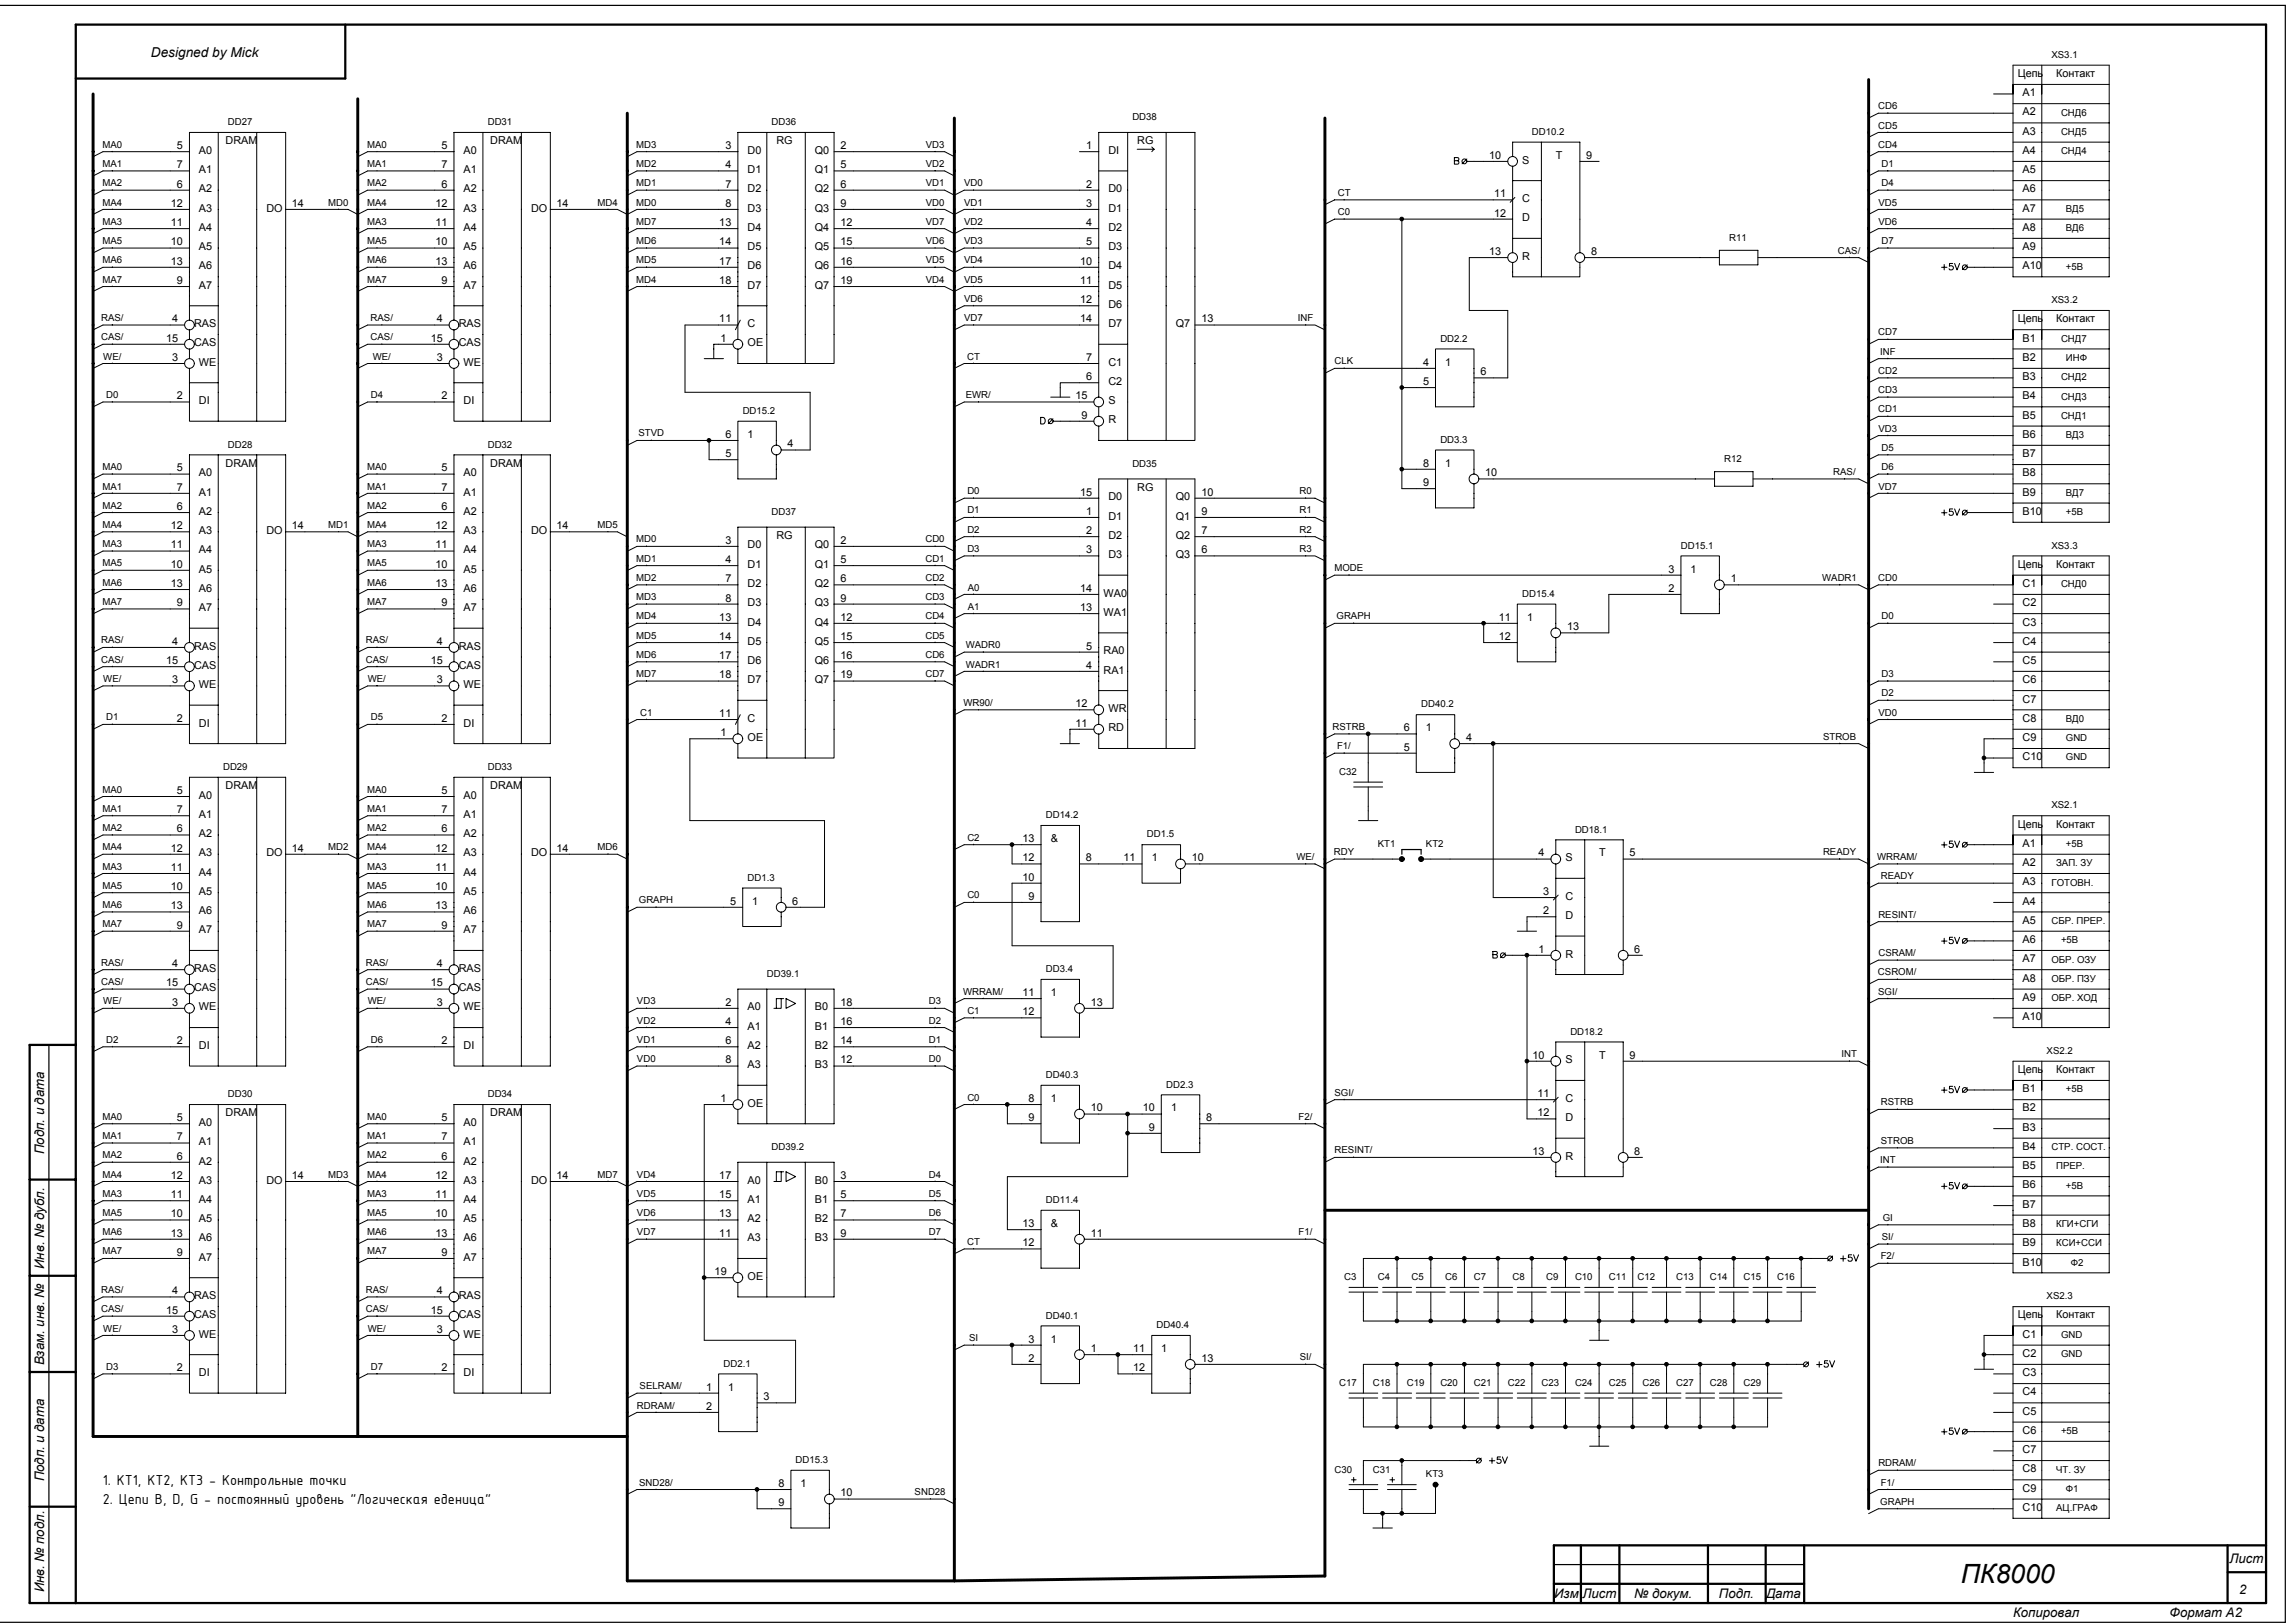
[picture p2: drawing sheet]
<svg xmlns="http://www.w3.org/2000/svg" width="279mm" height="198mm" viewBox="0 0 279 198" stroke-linecap="round" stroke-linejoin="round" font-family="sans-serif">
<defs><g id="words">
<text font-size="3.2" x="239.4" y="193.3">ПК8000</text>
<g font-size="1.9">
<text x="12.6" y="181.4">1. КТ1, КТ2, КТ3 - Контрольные точки</text>
<text x="12.6" y="183.7">2. Цепи B, D, G - постоянный уровень &quot;Логическая еденица&quot;</text>
</g>
<text font-size="1.7" x="18.4" y="7">Designed by Mick</text>
<g font-size="1.6">
<text x="5.4" y="140.9" transform="rotate(-90 5.4 140.9)">Подп. и дата</text>
<text x="5.4" y="154.9" transform="rotate(-90 5.4 154.9)">Инв. № дубл.</text>
<text x="5.4" y="166.7" transform="rotate(-90 5.4 166.7)">Взам. инв. №</text>
<text x="5.4" y="180.9" transform="rotate(-90 5.4 180.9)">Подп. и дата</text>
<text x="272.3" y="190.8">Лист</text>
<text x="5.4" y="194.5" transform="rotate(-90 5.4 194.5)">Инв. № подл.</text>
<text x="189.8" y="195.1">Изм</text>
<text x="193.3" y="195.1">Лист</text>
<text x="199.6" y="195.1">№ докум.</text>
<text x="209.9" y="195.1">Подп.</text>
<text x="215.7" y="195.1">Дата</text>
<text x="245.9" y="197.5">Копировал</text>
<text x="265" y="197.5">Формат A2</text>
<text x="273.5" y="194.6">2</text>
</g>
<g font-size="1.3">
<text x="246.4" y="9.4">Цепь</text>
<text x="247" y="11.7">A1</text>
<text x="251.1" y="9.4">Контакт</text>
<text x="27.5" y="17.6">DRAM</text>
<text x="59.9" y="17.6">DRAM</text>
<text x="94.8" y="17.6">RG</text>
<text x="138.9" y="17.6">RG</text>
<text x="247" y="16.4">A3</text>
<text x="247" y="14.1">A2</text>
<text x="21.6" y="22.9">6</text>
<text x="21.6" y="20.6">7</text>
<text x="21.6" y="18.2">5</text>
<text x="24.3" y="18.8">A0</text>
<text x="24.3" y="21.1">A1</text>
<text x="24.3" y="23.5">A2</text>
<text x="53.9" y="22.9">6</text>
<text x="53.9" y="20.6">7</text>
<text x="53.9" y="18.2">5</text>
<text x="56.6" y="18.8">A0</text>
<text x="56.6" y="21.1">A1</text>
<text x="56.6" y="23.5">A2</text>
<text x="88.6" y="22.9">7</text>
<text x="88.6" y="20.6">4</text>
<text x="88.6" y="18.2">3</text>
<text x="91.3" y="18.8">D0</text>
<text x="91.3" y="21.1">D1</text>
<text x="91.3" y="23.5">D2</text>
<text x="99.5" y="18.8">Q0</text>
<text x="99.5" y="21.1">Q1</text>
<text x="99.5" y="23.5">Q2</text>
<text x="102.6" y="18.2">2</text>
<text x="102.6" y="20.6">5</text>
<text x="102.6" y="22.9">6</text>
<text x="132.7" y="18.2">1</text>
<text x="132.7" y="22.9">2</text>
<text x="135.4" y="18.8">DI</text>
<text x="135.4" y="23.5">D0</text>
<text x="181.9" y="19.4">10</text>
<text x="185.9" y="20">S</text>
<text x="190" y="19.4">T</text>
<text x="193.7" y="19.4">9</text>
<text x="247" y="23.5">A6</text>
<text x="247" y="21.1">A5</text>
<text x="247" y="18.8">A4</text>
<text x="20.9" y="30">10</text>
<text x="20.9" y="27.6">11</text>
<text x="20.9" y="25.3">12</text>
<text x="24.3" y="25.8">A3</text>
<text x="24.3" y="28.2">A4</text>
<text x="32.5" y="25.8">DO</text>
<text x="35.6" y="25.3">14</text>
<text x="53.2" y="30">10</text>
<text x="53.2" y="27.6">11</text>
<text x="53.2" y="25.3">12</text>
<text x="56.6" y="25.8">A3</text>
<text x="56.6" y="28.2">A4</text>
<text x="64.9" y="25.8">DO</text>
<text x="68" y="25.3">14</text>
<text x="87.8" y="30">14</text>
<text x="87.8" y="27.6">13</text>
<text x="88.6" y="25.3">8</text>
<text x="91.3" y="25.8">D3</text>
<text x="91.3" y="28.2">D4</text>
<text x="99.5" y="25.8">Q3</text>
<text x="99.5" y="28.2">Q4</text>
<text x="102.6" y="25.3">9</text>
<text x="102.6" y="27.6">12</text>
<text x="102.6" y="30">15</text>
<text x="132.7" y="25.3">3</text>
<text x="132.7" y="27.6">4</text>
<text x="132.7" y="30">5</text>
<text x="135.4" y="25.8">D1</text>
<text x="135.4" y="28.2">D2</text>
<text x="182.5" y="24.1">11</text>
<text x="182.5" y="26.4">12</text>
<text x="185.9" y="24.7">C</text>
<text x="185.9" y="27">D</text>
<text x="247" y="25.8">A7</text>
<text x="247" y="28.2">A8</text>
<text x="20.9" y="32.3">13</text>
<text x="21.6" y="34.7">9</text>
<text x="24.3" y="30.5">A5</text>
<text x="24.3" y="32.9">A6</text>
<text x="24.3" y="35.2">A7</text>
<text x="53.2" y="32.3">13</text>
<text x="53.9" y="34.7">9</text>
<text x="56.6" y="30.5">A5</text>
<text x="56.6" y="32.9">A6</text>
<text x="56.6" y="35.2">A7</text>
<text x="87.8" y="34.7">18</text>
<text x="87.8" y="32.3">17</text>
<text x="91.3" y="30.5">D5</text>
<text x="91.3" y="32.9">D6</text>
<text x="91.3" y="35.2">D7</text>
<text x="99.5" y="30.5">Q5</text>
<text x="99.5" y="32.9">Q6</text>
<text x="99.5" y="35.2">Q7</text>
<text x="102.6" y="32.3">16</text>
<text x="102.6" y="34.7">19</text>
<text x="131.9" y="32.3">10</text>
<text x="131.9" y="34.7">11</text>
<text x="135.4" y="30.5">D3</text>
<text x="135.4" y="32.9">D4</text>
<text x="135.4" y="35.2">D5</text>
<text x="181.9" y="31.1">13</text>
<text x="185.9" y="31.7">R</text>
<text x="194.3" y="31.1">8</text>
<text x="247" y="30.5">A9</text>
<text x="247" y="32.9">A10</text>
<text x="20.3" y="41.7">15</text>
<text x="21" y="39.4">4</text>
<text x="23.7" y="39.9">RAS</text>
<text x="52.6" y="41.7">15</text>
<text x="53.3" y="39.4">4</text>
<text x="56" y="39.9">RAS</text>
<text x="87.8" y="39.4">11</text>
<text x="88" y="41.7">1</text>
<text x="91.3" y="39.9">C</text>
<text x="131.9" y="37">12</text>
<text x="131.9" y="39.4">14</text>
<text x="135.4" y="37.6">D6</text>
<text x="135.4" y="39.9">D7</text>
<text x="143.6" y="39.9">Q7</text>
<text x="146.7" y="39.4">13</text>
<text x="246.4" y="39.4">Цепь</text>
<text x="247" y="41.7">B1</text>
<text x="251.1" y="39.4">Контакт</text>
<text x="21" y="44.1">3</text>
<text x="23.7" y="42.3">CAS</text>
<text x="24.3" y="44.7">WE</text>
<text x="53.3" y="44.1">3</text>
<text x="56" y="42.3">CAS</text>
<text x="56.6" y="44.7">WE</text>
<text x="91.3" y="42.3">OE</text>
<text x="132.7" y="44.1">7</text>
<text x="132.7" y="46.4">6</text>
<text x="135.4" y="44.7">C1</text>
<text x="135.4" y="47">C2</text>
<text x="173.8" y="44.7">4</text>
<text x="173.8" y="47">5</text>
<text x="176.5" y="44.7">1</text>
<text x="180.8" y="45.8">6</text>
<text x="247" y="46.4">B3</text>
<text x="247" y="44.1">B2</text>
<text x="21.6" y="48.8">2</text>
<text x="24.3" y="49.4">DI</text>
<text x="53.9" y="48.8">2</text>
<text x="56.6" y="49.4">DI</text>
<text x="88.6" y="53.5">6</text>
<text x="91.3" y="53.5">1</text>
<text x="131.3" y="48.8">15</text>
<text x="132.1" y="51.1">9</text>
<text x="135.4" y="49.4">S</text>
<text x="135.4" y="51.7">R</text>
<text x="247" y="53.5">B6</text>
<text x="247" y="51.1">B5</text>
<text x="247" y="48.8">B4</text>
<text x="21.6" y="59.9">7</text>
<text x="21.6" y="57.6">5</text>
<text x="24.3" y="58.2">A0</text>
<text x="27.5" y="57">DRAM</text>
<text x="53.9" y="59.9">7</text>
<text x="53.9" y="57.6">5</text>
<text x="56.6" y="58.2">A0</text>
<text x="59.9" y="57">DRAM</text>
<text x="88.6" y="55.8">5</text>
<text x="96.2" y="54.6">4</text>
<text x="138.9" y="59.9">RG</text>
<text x="173.8" y="57">8</text>
<text x="173.8" y="59.4">9</text>
<text x="176.5" y="57">1</text>
<text x="181.4" y="58.2">10</text>
<text x="247" y="55.8">B7</text>
<text x="247" y="58.2">B8</text>
<text x="20.9" y="64.6">12</text>
<text x="21.6" y="62.3">6</text>
<text x="24.3" y="60.5">A1</text>
<text x="24.3" y="62.9">A2</text>
<text x="24.3" y="65.2">A3</text>
<text x="32.5" y="65.2">DO</text>
<text x="35.6" y="64.6">14</text>
<text x="53.2" y="64.6">12</text>
<text x="53.9" y="62.3">6</text>
<text x="56.6" y="60.5">A1</text>
<text x="56.6" y="62.9">A2</text>
<text x="56.6" y="65.2">A3</text>
<text x="64.9" y="65.2">DO</text>
<text x="68" y="64.6">14</text>
<text x="94.8" y="65.8">RG</text>
<text x="131.9" y="60.5">15</text>
<text x="132.7" y="65.2">2</text>
<text x="132.7" y="62.9">1</text>
<text x="135.4" y="65.8">D2</text>
<text x="135.4" y="61.1">D0</text>
<text x="135.4" y="63.5">D1</text>
<text x="143.6" y="65.8">Q2</text>
<text x="143.6" y="61.1">Q0</text>
<text x="143.6" y="63.5">Q1</text>
<text x="146.7" y="65.2">7</text>
<text x="146.7" y="62.9">9</text>
<text x="146.7" y="60.5">10</text>
<text x="247" y="60.5">B9</text>
<text x="247" y="62.9">B10</text>
<text x="20.9" y="71.7">13</text>
<text x="20.9" y="69.3">10</text>
<text x="20.9" y="67">11</text>
<text x="24.3" y="67.6">A4</text>
<text x="24.3" y="69.9">A5</text>
<text x="53.2" y="71.7">13</text>
<text x="53.2" y="69.3">10</text>
<text x="53.2" y="67">11</text>
<text x="56.6" y="67.6">A4</text>
<text x="56.6" y="69.9">A5</text>
<text x="88.6" y="71.1">7</text>
<text x="88.6" y="68.8">4</text>
<text x="88.6" y="66.4">3</text>
<text x="91.3" y="67">D0</text>
<text x="91.3" y="69.3">D1</text>
<text x="91.3" y="71.7">D2</text>
<text x="99.5" y="67">Q0</text>
<text x="99.5" y="69.3">Q1</text>
<text x="99.5" y="71.7">Q2</text>
<text x="102.6" y="66.4">2</text>
<text x="102.6" y="68.8">5</text>
<text x="102.6" y="71.1">6</text>
<text x="132.7" y="67.6">3</text>
<text x="135.4" y="68.2">D3</text>
<text x="143.6" y="68.2">Q3</text>
<text x="146.7" y="67.6">6</text>
<text x="203.8" y="69.9">3</text>
<text x="206.5" y="69.9">1</text>
<text x="211.4" y="71.1">1</text>
<text x="246.4" y="69.3">Цепь</text>
<text x="247" y="71.7">C1</text>
<text x="251.1" y="69.3">Контакт</text>
<text x="21.6" y="74">9</text>
<text x="24.3" y="72.3">A6</text>
<text x="24.3" y="74.6">A7</text>
<text x="53.9" y="74">9</text>
<text x="56.6" y="72.3">A6</text>
<text x="56.6" y="74.6">A7</text>
<text x="87.8" y="75.8">13</text>
<text x="88.6" y="73.4">8</text>
<text x="91.3" y="74">D3</text>
<text x="91.3" y="76.4">D4</text>
<text x="99.5" y="74">Q3</text>
<text x="99.5" y="76.4">Q4</text>
<text x="102.6" y="73.4">9</text>
<text x="102.6" y="75.8">12</text>
<text x="131.9" y="72.3">14</text>
<text x="131.9" y="74.6">13</text>
<text x="134.8" y="75.2">WA1</text>
<text x="134.8" y="72.9">WA0</text>
<text x="183.1" y="75.8">11</text>
<text x="186.5" y="75.8">1</text>
<text x="191.4" y="77">13</text>
<text x="203.8" y="72.3">2</text>
<text x="247" y="76.4">C3</text>
<text x="247" y="74">C2</text>
<text x="20.3" y="81.1">15</text>
<text x="21" y="78.7">4</text>
<text x="21" y="83.4">3</text>
<text x="23.7" y="79.3">RAS</text>
<text x="23.7" y="81.7">CAS</text>
<text x="52.6" y="81.1">15</text>
<text x="53.3" y="78.7">4</text>
<text x="53.3" y="83.4">3</text>
<text x="56" y="79.3">RAS</text>
<text x="56" y="81.7">CAS</text>
<text x="87.8" y="82.8">18</text>
<text x="87.8" y="80.5">17</text>
<text x="87.8" y="78.1">14</text>
<text x="91.3" y="78.7">D5</text>
<text x="91.3" y="81.1">D6</text>
<text x="91.3" y="83.4">D7</text>
<text x="99.5" y="78.7">Q5</text>
<text x="99.5" y="81.1">Q6</text>
<text x="99.5" y="83.4">Q7</text>
<text x="102.6" y="80.5">16</text>
<text x="102.6" y="78.1">15</text>
<text x="102.6" y="82.8">19</text>
<text x="132.7" y="79.3">5</text>
<text x="132.7" y="81.7">4</text>
<text x="134.8" y="82.3">RA1</text>
<text x="134.8" y="79.9">RA0</text>
<text x="183.1" y="78.1">12</text>
<text x="247" y="83.4">C6</text>
<text x="247" y="81.1">C5</text>
<text x="247" y="78.7">C4</text>
<text x="21.6" y="88.1">2</text>
<text x="24.3" y="84">WE</text>
<text x="24.3" y="88.7">DI</text>
<text x="53.9" y="88.1">2</text>
<text x="56.6" y="84">WE</text>
<text x="56.6" y="88.7">DI</text>
<text x="87.8" y="87.5">11</text>
<text x="88" y="89.9">1</text>
<text x="91.3" y="88.1">C</text>
<text x="131.3" y="86.4">12</text>
<text x="131.3" y="88.7">11</text>
<text x="135.4" y="87">WR</text>
<text x="135.4" y="89.3">RD</text>
<text x="171.4" y="89.3">6</text>
<text x="174.1" y="89.3">1</text>
<text x="247" y="85.8">C7</text>
<text x="247" y="88.1">C8</text>
<text x="91.3" y="90.5">OE</text>
<text x="171.4" y="91.7">5</text>
<text x="179" y="90.5">4</text>
<text x="247" y="90.5">C9</text>
<text x="247" y="92.8">C10</text>
<text x="21.6" y="101.6">6</text>
<text x="21.6" y="99.3">7</text>
<text x="21.6" y="96.9">5</text>
<text x="24.3" y="97.5">A0</text>
<text x="24.3" y="99.9">A1</text>
<text x="27.5" y="96.4">DRAM</text>
<text x="53.9" y="101.6">6</text>
<text x="53.9" y="99.3">7</text>
<text x="53.9" y="96.9">5</text>
<text x="56.6" y="97.5">A0</text>
<text x="56.6" y="99.9">A1</text>
<text x="59.9" y="96.4">DRAM</text>
<text x="246.4" y="101.1">Цепь</text>
<text x="251.1" y="101.1">Контакт</text>
<text x="20.9" y="106.3">11</text>
<text x="20.9" y="104">12</text>
<text x="24.3" y="102.2">A2</text>
<text x="24.3" y="104.6">A3</text>
<text x="24.3" y="106.9">A4</text>
<text x="32.5" y="104.6">DO</text>
<text x="35.6" y="104">14</text>
<text x="53.2" y="106.3">11</text>
<text x="53.2" y="104">12</text>
<text x="56.6" y="102.2">A2</text>
<text x="56.6" y="104.6">A3</text>
<text x="56.6" y="106.9">A4</text>
<text x="64.9" y="104.6">DO</text>
<text x="68" y="104">14</text>
<text x="124.9" y="102.8">13</text>
<text x="124.9" y="107.5">10</text>
<text x="124.9" y="105.2">12</text>
<text x="128.3" y="102.8">&amp;</text>
<text x="132.6" y="105.2">8</text>
<text x="137.2" y="105.2">11</text>
<text x="140.7" y="105.2">1</text>
<text x="145.5" y="105.2">10</text>
<text x="187.9" y="104.6">4</text>
<text x="191.2" y="105.2">S</text>
<text x="195.3" y="104.6">T</text>
<text x="199" y="104.6">5</text>
<text x="247" y="103.4">A1</text>
<text x="247" y="105.8">A2</text>
<text x="20.9" y="111">13</text>
<text x="20.9" y="108.7">10</text>
<text x="21.6" y="113.4">9</text>
<text x="24.3" y="109.3">A5</text>
<text x="24.3" y="111.6">A6</text>
<text x="24.3" y="114">A7</text>
<text x="53.2" y="111">13</text>
<text x="53.2" y="108.7">10</text>
<text x="53.9" y="113.4">9</text>
<text x="56.6" y="109.3">A5</text>
<text x="56.6" y="111.6">A6</text>
<text x="56.6" y="114">A7</text>
<text x="89.2" y="110.5">5</text>
<text x="91.9" y="110.5">1</text>
<text x="96.8" y="110.5">6</text>
<text x="125.6" y="109.9">9</text>
<text x="188.5" y="109.3">3</text>
<text x="188.5" y="111.6">2</text>
<text x="191.2" y="109.9">C</text>
<text x="191.2" y="112.2">D</text>
<text x="247" y="108.1">A3</text>
<text x="247" y="112.8">A5</text>
<text x="247" y="110.5">A4</text>
<text x="21" y="118.1">4</text>
<text x="23.7" y="118.7">RAS</text>
<text x="53.3" y="118.1">4</text>
<text x="56" y="118.7">RAS</text>
<text x="187.9" y="116.3">1</text>
<text x="191.2" y="116.9">R</text>
<text x="199.6" y="116.3">6</text>
<text x="247" y="115.2">A6</text>
<text x="247" y="117.5">A7</text>
<text x="247" y="119.9">A8</text>
<text x="20.3" y="120.5">15</text>
<text x="21" y="122.8">3</text>
<text x="23.7" y="121">CAS</text>
<text x="24.3" y="123.4">WE</text>
<text x="52.6" y="120.5">15</text>
<text x="53.3" y="122.8">3</text>
<text x="56" y="121">CAS</text>
<text x="56.6" y="123.4">WE</text>
<text x="88.6" y="122.8">2</text>
<text x="88.6" y="125.2">4</text>
<text x="91.3" y="123.4">A0</text>
<text x="91.3" y="125.7">A1</text>
<text x="99.5" y="123.4">B0</text>
<text x="99.5" y="125.7">B1</text>
<text x="102.6" y="125.2">16</text>
<text x="102.6" y="122.8">18</text>
<text x="124.9" y="121.6">11</text>
<text x="124.9" y="124">12</text>
<text x="128.3" y="121.6">1</text>
<text x="133.2" y="122.8">13</text>
<text x="247" y="122.2">A9</text>
<text x="247" y="124.6">A10</text>
<text x="21.6" y="127.5">2</text>
<text x="24.3" y="128.1">DI</text>
<text x="53.9" y="127.5">2</text>
<text x="56.6" y="128.1">DI</text>
<text x="88.6" y="127.5">6</text>
<text x="88.6" y="129.9">8</text>
<text x="91.3" y="128.1">A2</text>
<text x="91.3" y="130.4">A3</text>
<text x="99.5" y="128.1">B2</text>
<text x="99.5" y="130.4">B3</text>
<text x="102.6" y="127.5">14</text>
<text x="102.6" y="129.9">12</text>
<text x="187.2" y="129.3">10</text>
<text x="191.2" y="129.9">S</text>
<text x="195.3" y="129.3">T</text>
<text x="199" y="129.3">9</text>
<text x="246.4" y="131">Цепь</text>
<text x="251.1" y="131">Контакт</text>
<text x="21.6" y="136.9">5</text>
<text x="24.3" y="137.5">A0</text>
<text x="27.5" y="136.3">DRAM</text>
<text x="53.9" y="136.9">5</text>
<text x="56.6" y="137.5">A0</text>
<text x="59.9" y="136.3">DRAM</text>
<text x="88" y="134.6">1</text>
<text x="91.3" y="135.2">OE</text>
<text x="125.6" y="134.6">8</text>
<text x="125.6" y="136.9">9</text>
<text x="128.3" y="134.6">1</text>
<text x="133.2" y="135.7">10</text>
<text x="139.6" y="135.7">10</text>
<text x="143" y="135.7">1</text>
<text x="147.3" y="136.9">8</text>
<text x="187.8" y="134">11</text>
<text x="187.8" y="136.3">12</text>
<text x="191.2" y="134.6">C</text>
<text x="191.2" y="136.9">D</text>
<text x="247" y="133.4">B1</text>
<text x="247" y="135.7">B2</text>
<text x="20.9" y="144">12</text>
<text x="21.6" y="141.6">6</text>
<text x="21.6" y="139.3">7</text>
<text x="24.3" y="139.8">A1</text>
<text x="24.3" y="142.2">A2</text>
<text x="35.6" y="144">14</text>
<text x="53.2" y="144">12</text>
<text x="53.9" y="141.6">6</text>
<text x="53.9" y="139.3">7</text>
<text x="56.6" y="139.8">A1</text>
<text x="56.6" y="142.2">A2</text>
<text x="68" y="144">14</text>
<text x="87.8" y="144">17</text>
<text x="102.6" y="144">3</text>
<text x="140.3" y="138.1">9</text>
<text x="187.2" y="141">13</text>
<text x="191.2" y="141.6">R</text>
<text x="199.6" y="141">8</text>
<text x="247" y="138.1">B3</text>
<text x="247" y="142.8">B5</text>
<text x="247" y="140.4">B4</text>
<text x="20.9" y="148.7">10</text>
<text x="20.9" y="146.3">11</text>
<text x="24.3" y="144.5">A3</text>
<text x="24.3" y="146.9">A4</text>
<text x="24.3" y="149.2">A5</text>
<text x="32.5" y="144.5">DO</text>
<text x="53.2" y="148.7">10</text>
<text x="53.2" y="146.3">11</text>
<text x="56.6" y="144.5">A3</text>
<text x="56.6" y="146.9">A4</text>
<text x="56.6" y="149.2">A5</text>
<text x="64.9" y="144.5">DO</text>
<text x="87.8" y="146.3">15</text>
<text x="87.8" y="148.7">13</text>
<text x="91.3" y="144.5">A0</text>
<text x="91.3" y="146.9">A1</text>
<text x="91.3" y="149.2">A2</text>
<text x="99.5" y="144.5">B0</text>
<text x="99.5" y="146.9">B1</text>
<text x="99.5" y="149.2">B2</text>
<text x="102.6" y="146.3">5</text>
<text x="102.6" y="148.7">7</text>
<text x="124.9" y="149.8">13</text>
<text x="128.3" y="149.8">&amp;</text>
<text x="247" y="145.1">B6</text>
<text x="247" y="147.5">B7</text>
<text x="247" y="149.8">B8</text>
<text x="20.9" y="151">13</text>
<text x="21.6" y="153.4">9</text>
<text x="24.3" y="151.6">A6</text>
<text x="24.3" y="153.9">A7</text>
<text x="53.2" y="151">13</text>
<text x="53.9" y="153.4">9</text>
<text x="56.6" y="151.6">A6</text>
<text x="56.6" y="153.9">A7</text>
<text x="87.3" y="155.7">19</text>
<text x="87.8" y="151">11</text>
<text x="91.3" y="151.6">A3</text>
<text x="99.5" y="151.6">B3</text>
<text x="102.6" y="151">9</text>
<text x="124.9" y="152.2">12</text>
<text x="133.2" y="151">11</text>
<text x="247" y="152.2">B9</text>
<text x="247" y="154.5">B10</text>
<text x="20.3" y="160.4">15</text>
<text x="21" y="158.1">4</text>
<text x="23.7" y="158.6">RAS</text>
<text x="23.7" y="161">CAS</text>
<text x="52.6" y="160.4">15</text>
<text x="53.3" y="158.1">4</text>
<text x="56" y="158.6">RAS</text>
<text x="56" y="161">CAS</text>
<text x="91.3" y="156.3">OE</text>
<text x="246.4" y="161">Цепь</text>
<text x="251.1" y="161">Контакт</text>
<text x="21" y="162.8">3</text>
<text x="21.6" y="167.5">2</text>
<text x="24.3" y="163.3">WE</text>
<text x="53.3" y="162.8">3</text>
<text x="53.9" y="167.5">2</text>
<text x="56.6" y="163.3">WE</text>
<text x="125.6" y="163.9">3</text>
<text x="125.6" y="166.3">2</text>
<text x="128.3" y="163.9">1</text>
<text x="133.2" y="165.1">1</text>
<text x="138.4" y="165.1">11</text>
<text x="138.4" y="167.5">12</text>
<text x="141.8" y="165.1">1</text>
<text x="146.7" y="166.3">13</text>
<text x="247" y="163.3">C1</text>
<text x="247" y="165.7">C2</text>
<text x="24.3" y="168">DI</text>
<text x="56.6" y="168">DI</text>
<text x="86.2" y="169.8">1</text>
<text x="86.2" y="172.1">2</text>
<text x="88.9" y="169.8">1</text>
<text x="93.2" y="171">3</text>
<text x="247" y="168">C3</text>
<text x="247" y="172.7">C5</text>
<text x="247" y="170.4">C4</text>
<text x="247" y="175.1">C6</text>
<text x="247" y="177.4">C7</text>
<text x="247" y="179.8">C8</text>
<text x="95.1" y="181.6">8</text>
<text x="95.1" y="183.9">9</text>
<text x="97.8" y="181.6">1</text>
<text x="102.6" y="182.7">10</text>
<text x="247" y="182.1">C9</text>
<text x="247" y="184.5">C10</text>
</g>
<g font-size="1.2">
<text x="250.5" y="7.1">XS3.1</text>
<text x="27.8" y="15.3">DD27</text>
<text x="59.6" y="15.3">DD31</text>
<text x="94.2" y="15.3">DD36</text>
<text x="138.3" y="14.7">DD38</text>
<text x="187.1" y="16.5">DD10.2</text>
<text x="229.4" y="13.4">CD6</text>
<text x="229.4" y="15.7">CD5</text>
<text x="251.7" y="14.1">СНД6</text>
<text x="251.7" y="16.5">СНД5</text>
<text x="12.5" y="20.4">MA1</text>
<text x="12.5" y="18.1">MA0</text>
<text x="12.5" y="22.8">MA2</text>
<text x="44.8" y="20.4">MA1</text>
<text x="44.8" y="18.1">MA0</text>
<text x="44.8" y="22.8">MA2</text>
<text x="77.7" y="20.4">MD2</text>
<text x="77.7" y="18.1">MD3</text>
<text x="77.7" y="22.8">MD1</text>
<text x="113.1" y="20.4">VD2</text>
<text x="113.1" y="18.1">VD3</text>
<text x="113.1" y="22.8">VD1</text>
<text x="117.8" y="22.8">VD0</text>
<text x="163.4" y="23.9">CT</text>
<text x="229.4" y="18.1">CD4</text>
<text x="229.8" y="20.4">D1</text>
<text x="229.8" y="22.8">D4</text>
<text x="251.7" y="18.8">СНД4</text>
<text x="12.5" y="25.1">MA4</text>
<text x="12.5" y="29.8">MA5</text>
<text x="12.5" y="27.5">MA3</text>
<text x="40.1" y="25.1">MD0</text>
<text x="44.8" y="25.1">MA4</text>
<text x="44.8" y="29.8">MA5</text>
<text x="44.8" y="27.5">MA3</text>
<text x="73" y="25.1">MD4</text>
<text x="77.7" y="25.1">MD0</text>
<text x="77.7" y="29.8">MD6</text>
<text x="77.7" y="27.5">MD7</text>
<text x="113.1" y="25.1">VD0</text>
<text x="113.1" y="27.5">VD7</text>
<text x="113.1" y="29.8">VD6</text>
<text x="117.8" y="25.1">VD1</text>
<text x="117.8" y="27.5">VD2</text>
<text x="117.8" y="29.8">VD3</text>
<text x="163.4" y="26.3">C0</text>
<text x="211.2" y="29.4">R11</text>
<text x="229.4" y="25.1">VD5</text>
<text x="229.4" y="27.5">VD6</text>
<text x="229.8" y="29.8">D7</text>
<text x="252.3" y="28.2">ВД6</text>
<text x="252.3" y="25.9">ВД5</text>
<text x="12.5" y="32.2">MA6</text>
<text x="12.5" y="34.5">MA7</text>
<text x="44.8" y="32.2">MA6</text>
<text x="44.8" y="34.5">MA7</text>
<text x="77.7" y="32.2">MD5</text>
<text x="77.7" y="34.5">MD4</text>
<text x="113.1" y="32.2">VD5</text>
<text x="113.1" y="34.5">VD4</text>
<text x="117.8" y="32.2">VD4</text>
<text x="117.8" y="34.5">VD5</text>
<text x="224.5" y="31">CAS/</text>
<text x="252.3" y="32.9">+5В</text>
<text x="12.3" y="39.2">RAS/</text>
<text x="12.3" y="41.6">CAS/</text>
<text x="45.3" y="39.2">RAS/</text>
<text x="45.3" y="41.6">CAS/</text>
<text x="117.8" y="39.2">VD7</text>
<text x="117.8" y="36.9">VD6</text>
<text x="158.5" y="39.2">INF</text>
<text x="175.9" y="41.7">DD2.2</text>
<text x="229.4" y="41">CD7</text>
<text x="250.5" y="37">XS3.2</text>
<text x="251.7" y="41.7">СНД7</text>
<text x="12.6" y="43.9">WE/</text>
<text x="45.5" y="43.9">WE/</text>
<text x="118.1" y="43.9">CT</text>
<text x="163" y="44.5">CLK</text>
<text x="229.4" y="45.7">CD2</text>
<text x="229.6" y="43.3">INF</text>
<text x="251.7" y="46.4">СНД2</text>
<text x="252.3" y="44.1">ИНФ</text>
<text x="13" y="48.6">D0</text>
<text x="45.3" y="48.6">D4</text>
<text x="78" y="53.3">STVD</text>
<text x="90.7" y="50.5">DD15.2</text>
<text x="117.9" y="48.6">EWR/</text>
<text x="229.4" y="50.4">CD1</text>
<text x="229.4" y="48">CD3</text>
<text x="229.4" y="52.7">VD3</text>
<text x="251.7" y="51.1">СНД1</text>
<text x="251.7" y="48.8">СНД3</text>
<text x="252.3" y="53.5">ВД3</text>
<text x="12.5" y="57.4">MA0</text>
<text x="12.5" y="59.8">MA1</text>
<text x="27.8" y="54.7">DD28</text>
<text x="44.8" y="57.4">MA0</text>
<text x="44.8" y="59.8">MA1</text>
<text x="59.6" y="54.7">DD32</text>
<text x="138.3" y="57">DD35</text>
<text x="175.9" y="54.1">DD3.3</text>
<text x="210.6" y="56.4">R12</text>
<text x="223.9" y="58">RAS/</text>
<text x="229.4" y="59.8">VD7</text>
<text x="229.8" y="57.4">D6</text>
<text x="229.8" y="55.1">D5</text>
<text x="12.5" y="64.5">MA4</text>
<text x="12.5" y="62.1">MA2</text>
<text x="40.1" y="64.5">MD1</text>
<text x="44.8" y="64.5">MA4</text>
<text x="44.8" y="62.1">MA2</text>
<text x="73" y="64.5">MD5</text>
<text x="94.2" y="62.9">DD37</text>
<text x="118.1" y="65">D2</text>
<text x="118.1" y="60.3">D0</text>
<text x="118.1" y="62.7">D1</text>
<text x="158.7" y="65">R2</text>
<text x="158.7" y="60.3">R0</text>
<text x="158.7" y="62.7">R1</text>
<text x="252.3" y="60.5">ВД7</text>
<text x="252.3" y="62.9">+5В</text>
<text x="12.5" y="71.5">MA6</text>
<text x="12.5" y="69.2">MA5</text>
<text x="12.5" y="66.8">MA3</text>
<text x="44.8" y="71.5">MA6</text>
<text x="44.8" y="69.2">MA5</text>
<text x="44.8" y="66.8">MA3</text>
<text x="77.7" y="70.9">MD2</text>
<text x="77.7" y="68.6">MD1</text>
<text x="77.7" y="66.2">MD0</text>
<text x="113" y="70.9">CD2</text>
<text x="113" y="68.6">CD1</text>
<text x="113" y="66.2">CD0</text>
<text x="118.1" y="67.4">D3</text>
<text x="158.7" y="67.4">R3</text>
<text x="163" y="69.8">MODE</text>
<text x="205.3" y="67">DD15.1</text>
<text x="222.5" y="70.9">WADR1</text>
<text x="229.4" y="70.9">CD0</text>
<text x="250.5" y="67">XS3.3</text>
<text x="251.7" y="71.7">СНД0</text>
<text x="12.5" y="73.9">MA7</text>
<text x="44.8" y="73.9">MA7</text>
<text x="77.7" y="78">MD5</text>
<text x="77.7" y="75.6">MD4</text>
<text x="77.7" y="73.3">MD3</text>
<text x="113" y="78">CD5</text>
<text x="113" y="75.6">CD4</text>
<text x="113" y="73.3">CD3</text>
<text x="118.2" y="74.5">A1</text>
<text x="118.2" y="72.1">A0</text>
<text x="163.2" y="75.6">GRAPH</text>
<text x="185.9" y="72.9">DD15.4</text>
<text x="229.8" y="75.6">D0</text>
<text x="12.3" y="78.6">RAS/</text>
<text x="12.3" y="80.9">CAS/</text>
<text x="12.6" y="83.3">WE/</text>
<text x="44.7" y="78.6">RAS/</text>
<text x="44.7" y="80.9">CAS/</text>
<text x="44.9" y="83.3">WE/</text>
<text x="77.7" y="82.7">MD7</text>
<text x="77.7" y="80.3">MD6</text>
<text x="113" y="82.7">CD7</text>
<text x="113" y="80.3">CD6</text>
<text x="117.9" y="81.5">WADR1</text>
<text x="117.9" y="79.2">WADR0</text>
<text x="229.8" y="82.7">D3</text>
<text x="13" y="88">D1</text>
<text x="45.3" y="88">D5</text>
<text x="78.2" y="87.4">C1</text>
<text x="117.7" y="86.2">WR90/</text>
<text x="162.7" y="89.2">RSTRB</text>
<text x="173.5" y="86.4">DD40.2</text>
<text x="229.4" y="87.4">VD0</text>
<text x="229.8" y="85">D2</text>
<text x="252.3" y="88.2">ВД0</text>
<text x="27.2" y="94">DD29</text>
<text x="59.6" y="94">DD33</text>
<text x="163.3" y="91.5">F1/</text>
<text x="163.6" y="94.6">C32</text>
<text x="222.6" y="90.3">STROB</text>
<text x="252.3" y="92.9">GND</text>
<text x="252.3" y="90.5">GND</text>
<text x="12.5" y="96.8">MA0</text>
<text x="12.5" y="99.1">MA1</text>
<text x="12.5" y="101.5">MA2</text>
<text x="44.8" y="96.8">MA0</text>
<text x="44.8" y="99.1">MA1</text>
<text x="44.8" y="101.5">MA2</text>
<text x="127.7" y="99.9">DD14.2</text>
<text x="192.3" y="101.7">DD18.1</text>
<text x="250.5" y="98.7">XS2.1</text>
<text x="12.5" y="103.8">MA4</text>
<text x="12.5" y="106.2">MA3</text>
<text x="40.1" y="103.8">MD2</text>
<text x="44.8" y="103.8">MA4</text>
<text x="44.8" y="106.2">MA3</text>
<text x="73" y="103.8">MD6</text>
<text x="91.3" y="107.5">DD1.3</text>
<text x="118.1" y="102.7">C2</text>
<text x="140.1" y="102.3">DD1.5</text>
<text x="158.3" y="105">WE/</text>
<text x="162.9" y="104.4">RDY</text>
<text x="168.3" y="103.4">KT1</text>
<text x="174.1" y="103.4">KT2</text>
<text x="222.6" y="104.4">READY</text>
<text x="229.2" y="105">WRRAM/</text>
<text x="229.7" y="107.4">READY</text>
<text x="251.1" y="105.8">ЗАП. ЗУ</text>
<text x="252.3" y="103.4">+5В</text>
<text x="12.5" y="110.9">MA6</text>
<text x="12.5" y="113.2">MA7</text>
<text x="12.5" y="108.5">MA5</text>
<text x="44.8" y="110.9">MA6</text>
<text x="44.8" y="113.2">MA7</text>
<text x="44.8" y="108.5">MA5</text>
<text x="78" y="110.3">GRAPH</text>
<text x="118.1" y="109.7">C0</text>
<text x="229.4" y="112.1">RESINT/</text>
<text x="250.5" y="108.1">ГОТОВН.</text>
<text x="250.5" y="112.8">СБР. ПРЕР.</text>
<text x="12.3" y="117.9">RAS/</text>
<text x="44.7" y="117.9">RAS/</text>
<text x="93.6" y="119.3">DD39.1</text>
<text x="127.7" y="118.7">DD3.4</text>
<text x="229.3" y="119.1">CSROM/</text>
<text x="229.4" y="116.8">CSRAM/</text>
<text x="250.5" y="117.5">ОБР. ОЗУ</text>
<text x="250.5" y="119.9">ОБР. ПЗУ</text>
<text x="251.7" y="115.2">+5В</text>
<text x="12.3" y="120.3">CAS/</text>
<text x="12.6" y="122.6">WE/</text>
<text x="44.7" y="120.3">CAS/</text>
<text x="44.9" y="122.6">WE/</text>
<text x="77.8" y="125">VD2</text>
<text x="77.8" y="122.6">VD3</text>
<text x="113.4" y="125">D2</text>
<text x="113.4" y="122.6">D3</text>
<text x="117.6" y="121.5">WRRAM/</text>
<text x="118.1" y="123.8">C1</text>
<text x="229.4" y="121.5">SGI/</text>
<text x="250.5" y="122.2">ОБР. ХОД</text>
<text x="13" y="127.3">D2</text>
<text x="45.3" y="127.3">D6</text>
<text x="77.8" y="129.7">VD0</text>
<text x="77.8" y="127.3">VD1</text>
<text x="113.4" y="127.3">D1</text>
<text x="113.4" y="129.7">D0</text>
<text x="127.7" y="131.6">DD40.3</text>
<text x="191.8" y="126.3">DD18.2</text>
<text x="224.9" y="129.1">INT</text>
<text x="249.9" y="128.7">XS2.2</text>
<text x="12.5" y="136.7">MA0</text>
<text x="27.8" y="134">DD30</text>
<text x="44.8" y="136.7">MA0</text>
<text x="59.6" y="134">DD34</text>
<text x="118.1" y="134.4">C0</text>
<text x="142.4" y="132.8">DD2.3</text>
<text x="158.6" y="136.7">F2/</text>
<text x="163" y="133.8">SGI/</text>
<text x="229.7" y="135">RSTRB</text>
<text x="252.3" y="133.4">+5В</text>
<text x="12.5" y="143.8">MA4</text>
<text x="12.5" y="139.1">MA1</text>
<text x="12.5" y="141.4">MA2</text>
<text x="40.1" y="143.8">MD3</text>
<text x="44.8" y="143.8">MA4</text>
<text x="44.8" y="139.1">MA1</text>
<text x="44.8" y="141.4">MA2</text>
<text x="73" y="143.8">MD7</text>
<text x="77.8" y="143.8">VD4</text>
<text x="94.2" y="140.4">DD39.2</text>
<text x="113.4" y="143.8">D4</text>
<text x="163" y="140.8">RESINT/</text>
<text x="229.6" y="142">INT</text>
<text x="229.7" y="139.7">STROB</text>
<text x="250.5" y="140.4">СТР. СОСТ.</text>
<text x="251.1" y="142.8">ПРЕР.</text>
<text x="12.5" y="146.1">MA3</text>
<text x="12.5" y="148.5">MA5</text>
<text x="44.8" y="146.1">MA3</text>
<text x="44.8" y="148.5">MA5</text>
<text x="77.8" y="146.1">VD5</text>
<text x="77.8" y="148.5">VD6</text>
<text x="113.4" y="146.1">D5</text>
<text x="113.4" y="148.5">D6</text>
<text x="127.7" y="146.9">DD11.4</text>
<text x="229.9" y="149.1">GI</text>
<text x="251.1" y="149.9">КГИ+СГИ</text>
<text x="252.3" y="145.1">+5В</text>
<text x="12.5" y="153.2">MA7</text>
<text x="12.5" y="150.8">MA6</text>
<text x="44.8" y="153.2">MA7</text>
<text x="44.8" y="150.8">MA6</text>
<text x="77.8" y="150.8">VD7</text>
<text x="113.4" y="150.8">D7</text>
<text x="118.1" y="152">CT</text>
<text x="158.6" y="150.8">F1/</text>
<text x="229.7" y="153.8">F2/</text>
<text x="229.8" y="151.4">SI/</text>
<text x="251.1" y="152.2">КCИ+CСИ</text>
<text x="252.9" y="154.6">Ф2</text>
<text x="12.3" y="160.3">CAS/</text>
<text x="12.3" y="157.9">RAS/</text>
<text x="44.7" y="160.3">CAS/</text>
<text x="44.7" y="157.9">RAS/</text>
<text x="127.7" y="161">DD40.1</text>
<text x="164.2" y="156.3">C3</text>
<text x="168.3" y="156.3">C4</text>
<text x="172.4" y="156.3">C5</text>
<text x="176.5" y="156.3">C6</text>
<text x="180" y="156.3">C7</text>
<text x="184.7" y="156.3">C8</text>
<text x="188.8" y="156.3">C9</text>
<text x="192.3" y="156.3">C10</text>
<text x="196.5" y="156.3">C11</text>
<text x="200" y="156.3">C12</text>
<text x="204.7" y="156.3">C13</text>
<text x="208.8" y="156.3">C14</text>
<text x="212.9" y="156.3">C15</text>
<text x="217" y="156.3">C16</text>
<text x="249.9" y="158.7">XS2.3</text>
<text x="12.6" y="162.6">WE/</text>
<text x="13" y="167.3">D3</text>
<text x="44.9" y="162.6">WE/</text>
<text x="45.3" y="167.3">D7</text>
<text x="88.4" y="166.9">DD2.1</text>
<text x="118.3" y="163.8">SI</text>
<text x="141.2" y="162.2">DD40.4</text>
<text x="158.7" y="166.1">SI/</text>
<text x="251.7" y="165.7">GND</text>
<text x="251.7" y="163.4">GND</text>
<text x="77.8" y="172">RDRAM/</text>
<text x="78.1" y="169.7">SELRAM/</text>
<text x="163.6" y="169.2">C17</text>
<text x="167.7" y="169.2">C18</text>
<text x="171.8" y="169.2">C19</text>
<text x="175.9" y="169.2">C20</text>
<text x="180" y="169.2">C21</text>
<text x="184.1" y="169.2">C22</text>
<text x="188.2" y="169.2">C23</text>
<text x="192.3" y="169.2">C24</text>
<text x="196.5" y="169.2">C25</text>
<text x="200.6" y="169.2">C26</text>
<text x="204.7" y="169.2">C27</text>
<text x="208.8" y="169.2">C28</text>
<text x="212.9" y="169.2">C29</text>
<text x="97.2" y="178.6">DD15.3</text>
<text x="163" y="179.8">C30</text>
<text x="167.7" y="179.8">C31</text>
<text x="229.4" y="179">RDRAM/</text>
<text x="251.1" y="179.8">ЧТ. ЗУ</text>
<text x="251.7" y="175.1">+5В</text>
<text x="78" y="181.4">SND28/</text>
<text x="111.7" y="182.6">SND28</text>
<text x="174.1" y="180.4">KT3</text>
<text x="229.6" y="183.7">GRAPH</text>
<text x="229.7" y="181.4">F1/</text>
<text x="251.1" y="184.5">АЦ.ГРАФ</text>
<text x="252.3" y="182.2">Ф1</text>
</g>
</g></defs>
<g fill="none" stroke="#000" stroke-width=".28">
<path d="M42.2 3v6.6h-32.9M9.3 127.6h-5.7v68.2h273.1v-192.8h-267.4v192.8M3.6 155.8h5.7M3.6 144h5.7M3.6 167.5h5.7M3.6 184h5.7M189.8 193.4h30.5M193.1 188.7v7.1M197.8 188.7v7.1M208.6 188.7v7.1M215.6 188.7v7.1M220.3 188.7v7.1"/>
<path d="M272 188.7v7.1M272 192h4.7M276.7 188.7h-86.9v7.1"/>
</g>
<path d="M-.1 .7h279.2v197.4h-279.1M171.2 104.3v-.6h2.3v.6M6 127.6v68.2M189.8 191.1h30.5" fill="none" stroke="#000" stroke-width=".15"/>
<g fill="none" stroke="#000" stroke-width=".12">
<path d="M13.7 18.5h.1M23.1 18.5h-10.5l-1.2 .6M26.7 16.2v35.2M31.4 16.2v35.2M46 18.5h.1M55.4 18.5h-10.5l-1.2 .6M59 16.2v35.2M63.7 16.2v35.2M79 18.5h.1M90.1 18.5h-12.3l-1.2 .6M93.6 16.2v28.2M98.3 16.2v28.2"/>
<path d="M101.9 18.5h13.5l1.1 .6M114.2 18.5h.1M131.8 18.5h2.4M137.7 16.2v37.6M138.9 18.2h2M140.7 18l.2 .2M140.9 18.2l-.2 .3M142.4 16.2v37.6M179.1 19.7h5M179.1 19.4l-.6 .6M184.7 19.1v-1.7h3.5v16.4M188.2 17.4h4.7v13.5"/>
<path d="M192.9 19.7h2.4M230.6 13.8h.1M230.6 16.1v.1M230.6 18.5h.1M243.5 11.5h2.3M245.8 18.5h-16.4l-1.2 .6M245.8 16.2h-16.4l-1.2 .6M245.8 13.8h-16.4l-1.2 .6M245.8 19.7h11.8M245.8 8h11.8v25.8h-11.8zM245.8 17.4h11.8M245.8 15h11.8"/>
<path d="M245.8 12.7h11.8M245.8 10.3h11.8M249.3 8v25.8M13.7 20.8v.1M13.7 23.2h.1M13.7 25.5v.1M13.7 27.9h.1M13.7 30.2v.1M13.7 32.6h.1M13.7 34.9v.1M13.7 39.6v.1M22.5 39.7h-9.9l-1.2 .6"/>
<path d="M23.1 39.1v-22.9h11.8v35.2h-11.8v-2.3M23.1 35h-10.5l-1.2 .6M23.1 30.3h-10.5l-1.2 .6M23.1 32.6h-10.5l-1.2 .6M23.1 27.9h-10.5l-1.2 .6M23.1 23.2h-10.5l-1.2 .6M23.1 25.6h-10.5l-1.2 .6M23.1 20.9h-10.5l-1.2 .6M23.1 37.3h3.6M41.3 25.5l-6.4 .1M41.3 25.6h1.2l1.2 .6 1.2-.6h10.5M46 20.8v.1"/>
<path d="M46 23.2h.1M46 25.5v.1M46 27.9h.1M46 30.2v.1M46 32.6h.1M46 34.9v.1M46.6 39.6v.1M54.9 39.7h-10l-1.2 .6M55.4 39.1v-22.9h11.8v35.2h-11.8v-2.3M55.4 35h-10.5l-1.2 .6M55.4 30.3h-10.5l-1.2 .6M55.4 32.6h-10.5l-1.2 .6"/>
<path d="M55.4 27.9h-10.5l-1.2 .6M55.4 23.2h-10.5l-1.2 .6M55.4 20.9h-10.5l-1.2 .6M55.4 37.3h3.6M74.3 25.5l-7.1 .1M74.3 25.6h1.1l1.2 .6 1.2-.6h12.3M79 20.8v.1M79 23.2h.1M79 25.5v.1M79 27.9h.1M79 30.2v.1M79 32.6h.1"/>
<path d="M79 34.9v.1M90.1 35h-12.3l-1.2 .6M90.1 32.6h-12.3l-1.2 .6M90.1 30.3h-12.3l-1.2 .6M90.1 27.9h-12.3l-1.2 .6M90.1 23.2h-12.3l-1.2 .6M90.1 20.9h-12.3l-1.2 .6M90.1 39.7h-6.4v8.2h15.2v7h-3.5M90.1 37.3h3.5M90.4 39.1l-.6 1.2M101.9 35h13.5l1.1 .6 1.3-.6h16.4M101.9 27.9h13.5l1.1 .6 1.3-.6h16.4"/>
<path d="M101.9 30.3h13.5l1.1 .6 1.3-.6h16.4M101.9 32.6h13.5l1.1 .6 1.3-.6h16.4M101.9 23.2h13.5l1.1 .6 1.3-.6h16.4M101.9 25.6h13.5l1.1 .6 1.3-.6h16.4M101.9 20.9h13.5l1.1 .6M114.2 20.8v.1M114.2 23.2h.1M114.2 25.5v.1M114.2 27.9h.1M114.2 30.2v.1M114.2 32.6h.1M114.2 34.9v.1"/>
<path d="M118.9 23.2h.1M118.9 25.5v.1M118.9 27.9h.1M118.9 30.2v.1M118.9 32.6h.1M118.9 34.9v.1M118.9 37.3h.1M118.9 39.6v.1M134.2 37.3h-16.4l-1.3 .6M134.2 39.7h-16.4l-1.3 .6M134.2 20.9h3.5M145.9 39.7h13.6"/>
<path d="M159.5 39.7h1.1l1.2 .6M159.5 39.6v.1M164.2 24.3v.1M164.2 26.7v.1M171.2 26.8v32.9h4.1M184.1 31.5h-4.7v6.4h4.7v8.2h-4.1M184.7 20.3v1.8h3.5M184.7 32v1.8h8.2v-1.8M184.7 26.8h-21.7l-1.2 .5M184.7 24.4h-21.7l-1.2 .6M184.7 22.1v8.8M184.7 29.1h3.5"/>
<path d="M185 24.1l-.6 .6M193.5 31.5h16.5M210 30.6h4.7v1.7h-4.7zM214.7 31.5h12.3l1.2 .5M225.9 31.4v.1M230.6 20.8v.1M230.6 23.2h.1M230.6 25.5v.1M230.6 27.9h.1M230.6 30.2v.1M240.2 32.6h5.6M240.2 32.3l-.5 .6"/>
<path d="M245.8 26.8h11.8M245.8 24.4h11.8M245.8 31.5h11.8M245.8 30.3h-16.4l-1.2 .6M245.8 27.9h-16.4l-1.2 .6M245.8 25.6h-16.4l-1.2 .6M245.8 23.2h-16.4l-1.2 .6M245.8 20.9h-16.4l-1.2 .6M245.8 37.9h11.8v25.9h-11.8zM245.8 29.1h11.8M245.8 22.1h11.8M249.3 37.9v25.9"/>
<path d="M13.7 42h.1M13.7 44.3v.1M13.7 49v.1M13.7 57.8v.1M22.5 44.4h-9.9l-1.2 .6M22.5 42h-9.9l-1.2 .6M23.1 57.9h-10.5l-1.2 .6M23.1 49.1h-10.5l-1.2 .6M23.1 40.3v1.1M23.1 42.6v1.2M23.1 45v4.1M23.1 46.7h3.6"/>
<path d="M26.7 55.5v35.3M31.4 55.5v35.3M46 49v.1M46 57.8v.1M46.6 42h.1M46.6 44.3v.1M54.9 44.4h-10l-1.2 .6M54.9 42h-10l-1.2 .6M55.4 57.9h-10.5l-1.2 .6M55.4 49.1h-10.5l-1.2 .6M55.4 46.7h3.6M55.4 40.3v1.1"/>
<path d="M55.4 42.6v1.2M55.4 45v4.1M59 55.5v35.3M63.7 55.5v35.3M79.5 53.7v.1h7.1M79.5 53.8h-1.7l-1.2 .6M86 43.8h2.4M86.6 53.8v2.3h3.5M86.6 53.8h3.5M89.5 42h-2.3v1.8M90.1 53.8v-2.4h4.7v3M90.1 41.4v-25.2h11.8v28.2h-11.8v-1.8"/>
<path d="M90.1 53.8v4.7h4.7v-3M118.9 44.3v.1M119.5 49v.1M128.3 48.5h2.4M128.6 51.4h5M128.6 51.1l-.6 .6M133.6 49.1h-15.8l-1.3 .6M134.2 46.7h-4.7v1.8M134.2 48.5v-32.3h11.7v37.6h-11.7v-1.8M134.2 42h3.5M134.2 44.4h-16.4l-1.3 .6M134.2 49.7v1.1"/>
<path d="M137.7 58.5v32.9M142.4 58.5v32.9M164.2 44.9v.1M171.2 57.3h4.1M171.2 47.3h4.1M175.3 57.3v-2.4h4.7v3M175.3 42.6h4.7v7.1h-4.7zM175.3 45h-12.3l-1.2 .6M175.3 57.3v4.7h4.7v-2.9M180.6 58.5h28.8M209.4 57.6h4.7v1.8h-4.7zM214.1 58.5h12.9l1.2 .6"/>
<path d="M225.3 58.4v.1M230.6 41.4h.1M230.6 43.7v.1M230.6 46.1h.1M230.6 48.4v.1M230.6 50.8h.1M230.6 53.1v.1M230.6 55.5h.1M230.6 57.8v.1M245.8 43.8h-16.4l-1.2 .6M245.8 45h11.8M245.8 55.5h-16.4l-1.2 .6"/>
<path d="M245.8 57.9h-16.4l-1.2 .6M245.8 53.2h-16.4l-1.2 .6M245.8 50.8h-16.4l-1.2 .6M245.8 48.5h-16.4l-1.2 .6M245.8 46.1h-16.4l-1.2 .6M245.8 41.4h-16.4l-1.2 .6M245.8 47.3h11.8M245.8 59.1h11.8M245.8 56.7h11.8M245.8 52h11.8M245.8 54.4h11.8M245.8 49.7h11.8"/>
<path d="M245.8 42.6h11.8M245.8 40.3h11.8M13.7 60.2h.1M13.7 62.5v.1M13.7 64.9h.1M13.7 67.2v.1M13.7 69.6h.1M13.7 71.9v.1M13.7 74.3v.1M13.7 79v.1M22.5 79.1h-9.9l-1.2 .6M23.1 78.5v-23h11.8v35.3h-11.8v-2.3"/>
<path d="M23.1 74.4h-10.5l-1.2 .6M23.1 69.6h-10.5l-1.2 .7M23.1 72h-10.5l-1.2 .6M23.1 67.3h-10.5l-1.2 .6M23.1 62.6h-10.5l-1.2 .6M23.1 64.9h-10.5l-1.2 .7M23.1 60.2h-10.5l-1.2 .6M23.1 79.6v1.2M23.1 76.7h3.6M34.9 64.9h7.6l1.2 .7 1.2-.7h10.5M41.3 64.9h.1M46 79v.1h8.9"/>
<path d="M46 79.1h-1.1l-1.2 .6M46 60.2h.1M46 62.5v.1M46 64.9h.1M46 67.2v.1M46 69.6h.1M46 71.9v.1M46 74.3v.1M55.4 78.5v-23h11.8v35.3h-11.8v-2.3M55.4 74.4h-10.5l-1.2 .6M55.4 69.6h-10.5l-1.2 .7M55.4 72h-10.5l-1.2 .6"/>
<path d="M55.4 67.3h-10.5l-1.2 .6M55.4 62.6h-10.5l-1.2 .6M55.4 60.2h-10.5l-1.2 .6M55.4 76.7h3.6M55.4 79.6v1.2M74.3 64.9h-7.1M74.3 64.9h1.1l1.2 .7M79 66.7h.1M79 69v.1M79 71.4h.1M79 73.7v.1M79 76.1h.1"/>
<path d="M79 78.4v.1M90.1 78.5h-12.3l-1.2 .6M90.1 73.8h-12.3l-1.2 .6M90.1 71.4h-12.3l-1.2 .6M90.1 66.7h-12.3l-1.2 .6M90.1 76.1h-12.3l-1.2 .6M90.1 69.1h-12.3l-1.2 .6M93.6 64.4v28.2M98.3 64.4v28.2M101.9 78.5h13.5l1.1 .6M101.9 73.8h13.5l1.1 .6M101.9 71.4h13.5l1.1 .6"/>
<path d="M101.9 66.7h13.5l1.1 .6M101.9 76.1h13.5l1.1 .6M114.2 69v.1h-12.3M114.2 69.1h1.2l1.1 .6M114.2 66.7h.1M114.2 71.4h.1M114.2 73.7v.1M114.2 76.1h.1M114.2 78.4v.1M118.9 60.8h.1M118.9 63.1v.1M118.9 65.5h.1"/>
<path d="M118.9 67.8v.1M118.9 72.5v.1M118.9 74.9h.1M120.1 79.6h.1M134.2 74.9h-16.4l-1.3 .6M134.2 67.9h-16.4l-1.3 .6M134.2 63.2h-16.4l-1.3 .6M134.2 60.8h-16.4l-1.3 .6M134.2 72.6h-16.4l-1.3 .6M134.2 79.6h-16.4l-1.3 .6M134.2 65.5h-16.4l-1.3 .6M134.2 70.2h3.5"/>
<path d="M134.2 77.3h3.5M145.9 67.9h13.6M145.9 63.2h13.6M145.9 65.5h14.7l1.2 .6M145.9 60.8h14.7l1.2 .6M159.5 67.9h1.1l1.2 .6M159.5 63.2h1.1l1.2 .6M159.5 60.8h.1M159.5 63.1v.1M159.5 65.5h.1M159.5 67.8v.1M164.7 70.2h.1"/>
<path d="M165.3 76.1h.1M181.2 76.1v2.4h4.1M185.3 76.1v-2.3h4.7v2.9M185.3 76.1h-22.3l-1.2 .6M185.3 76.1v4.7h4.7v-2.9M205.3 70.2v-2.3h4.7v2.9M205.3 70.2h-42.3l-1.2 .6M205.3 70.2v4.7h4.7v-2.9M205.3 72.6h-8.8v4.7h-5.9M210.6 71.4h16.4l1.2 .6 1.2-.6h16.4M224.7 71.4h.1M230.6 60.2h.1"/>
<path d="M230.6 71.4h.1M230.6 76.1h.1M240.2 62.6h5.6M240.2 62.3l-.5 .6M243.5 78.5h2.3M243.5 73.8h2.3M245.8 76.1h-16.4l-1.2 .6M245.8 60.2h-16.4l-1.2 .6M245.8 79.6h11.8M245.8 74.9h11.8M245.8 72.6h11.8M245.8 67.9h11.8v25.8h-11.8z"/>
<path d="M245.8 70.2h11.8M245.8 77.3h11.8M245.8 61.4h11.8M249.3 67.9v25.8M13.7 81.3v.1M13.7 83.7v.1M13.7 88.4v.1M13.7 97.2v.1M13.7 99.5v.1M22.5 81.4h-9.9l-1.2 .6M22.5 83.8h-9.9l-1.2 .5M23.1 99.6h-10.5l-1.2 .6"/>
<path d="M23.1 97.3h-10.5l-1.2 .6M23.1 88.5h-10.5l-1.2 .5M23.1 82v1.2M23.1 84.3v4.2M23.1 86.1h3.6M26.7 94.9v35.3M31.4 94.9v35.3M46 83.7v.1h8.9M46 83.8h-1.1l-1.2 .5M46 81.3v.1M46 88.4v.1M46 97.2v.1"/>
<path d="M46 99.5v.1M54.9 81.4h-10l-1.2 .6M55.4 99.6h-10.5l-1.2 .6M55.4 97.3h-10.5l-1.2 .6M55.4 88.5h-10.5l-1.2 .5M55.4 86.1h3.6M55.4 82v1.2M55.4 84.3v4.2M59 94.9v35.3M63.7 94.9v35.3M79 80.8h.1M79 83.1v.1"/>
<path d="M79 87.8v.1M89.5 90.2h-5.3v10h16.5v10.6h-4.7M90.1 89.6v-25.2h11.8v28.2h-11.8v-1.8M90.1 87.9h-12.3l-1.2 .6M90.1 80.8h-12.3l-1.2 .6M90.1 85.5h3.5M90.1 83.2h-12.3l-1.2 .6M90.4 87.3l-.6 1.2M101.9 80.8h13.5l1.1 .6M101.9 83.2h13.5l1.1 .6M114.2 80.8h.1M114.2 83.1v.1"/>
<path d="M119.5 86.6v.1M120.1 81.9v.1M129.5 90.8h2.3M133.6 89h-2.9v1.8M133.6 86.7h-15.8l-1.3 .6M134.2 82h-16.4l-1.3 .6M134.2 86.1v-27.6h11.7v32.9h-11.7v-1.8M134.2 87.3v1.2M134.2 84.3h3.5M164.2 91.9v.1M164.7 89.6h.1M165.3 96.1h3.5"/>
<path d="M165.3 95.5h3.5M167.1 89.6v5.9M167.1 96.1v4.1M173 89.6v-2.3h4.7v2.9M173 92h-10l-1.2 .6M173 89.6h-10l-1.2 .6M173 89.6v4.7h4.7v-2.9M178.2 90.8h48.8l1.2 .6M182.4 90.8v18.8h7.6M224.7 90.7v.1M230.6 83.1v.1M230.6 85.5h.1"/>
<path d="M230.6 87.8v.1M241.1 94.3h2.4M242.3 92.6h3.5M243.5 80.8h2.3M245.8 89h11.8M245.8 87.9h-16.4l-1.2 .6M245.8 85.5h-16.4l-1.2 .6M245.8 83.2h-16.4l-1.2 .6M245.8 90.2h-3.5v4.1M245.8 99.6h11.8v25.9h-11.8zM245.8 86.7h11.8M245.8 82h11.8"/>
<path d="M245.8 84.3h11.8M245.8 91.4h11.8M249.3 99.6v25.9M13.7 101.9v.1M13.7 104.2v.1M13.7 106.6v.1M13.7 109h.1M13.7 111.3v.1M13.7 113.7h.1M13.7 118.4h.1M22.5 118.4h-9.9l-1.2 .6M23.1 117.8v-22.9h11.8v35.3h-11.8v-2.4"/>
<path d="M23.1 113.7h-10.5l-1.2 .6M23.1 109h-10.5l-1.2 .6M23.1 111.4h-10.5l-1.2 .6M23.1 106.7h-10.5l-1.2 .6M23.1 102h-10.5l-1.2 .6M23.1 104.3h-10.5l-1.2 .6M23.1 119v1.2M23.1 116.1h3.6M34.9 104.3h7.6l1.2 .6 1.2-.6h10.5M41.3 104.2v.1M46 118.4h8.9M46 118.4h-1.1l-1.2 .6"/>
<path d="M46 101.9v.1M46 104.2v.1M46 106.6v.1M46 109h.1M46 111.3v.1M46 113.7h.1M55.4 117.8v-22.9h11.8v35.3h-11.8v-2.4M55.4 113.7h-10.5l-1.2 .6M55.4 109h-10.5l-1.2 .6M55.4 111.4h-10.5l-1.2 .6M55.4 106.7h-10.5l-1.2 .6M55.4 102h-10.5l-1.2 .6"/>
<path d="M55.4 116.1h3.6M55.4 119v1.2M74.3 104.2v.1h-7.1M74.3 104.3h1.1l1.2 .6M80.1 110.7v.1M90.7 110.8h-12.9l-1.2 .6M95.4 110.2v-1.8h-4.7v4.7h4.7v-1.7M118.9 103.1h.1M118.9 110.1v.1M123.6 103.1v2.4h3.5M127.1 107.8h-3.5v7.7h12.3v7.6h-3.5M127.1 110.2h-9.3l-1.3 .6"/>
<path d="M127.1 103.1h-9.3l-1.3 .6M127.1 100.8h4.7v11.7h-4.7zM131.8 105.5h7.7M144.2 104.9v-1.8h-4.7v4.7h4.7v-1.7M144.8 105.5h15.8l1.2 .6M159.5 105.4v.1M164.2 104.8v.1h6.7M164.2 104.9h-1.2l-1.2 .6M165.9 100.2h2.4M171 104.8v.2M171 104.7v.4M171.1 104.7v.4"/>
<path d="M171.2 104.6v.6M171.3 104.7v.4M171.4 104.7v.4M171.4 104.8v.2M173.3 104.8v.2M173.4 104.7v.4M173.5 104.7v.4M173.5 104.6v.6M173.6 104.6v.6M173.7 104.7v.4M173.8 104.8v.2M173.8 104.9h15.6"/>
<path d="M183.8 116.7h5.6M183.8 116.4l-.6 .5M185.3 113.7h2.3M186.5 116.7v19.9h3.5M190 104.3v-1.7h3.5v16.4M190 105.5v1.8h3.5M190 117.2v1.8h8.2v-1.8M190 112h-3.5v1.7M190 107.3v8.8M190 114.3h3.5M190.3 109.3l-.6 .6M193.5 102.6h4.7v13.5"/>
<path d="M198.2 104.9h28.8l1.2 .6M198.8 116.7h1.8M224.7 104.8v.1M231.7 105.4v.1M231.7 107.8h.1M231.7 112.5h.1M231.7 117.2h.1M231.7 119.5v.1M240.2 114.9h5.6M240.2 114.6l-.5 .6M240.2 103.1h5.6M240.2 102.8l-.5 .6"/>
<path d="M243.5 110.2h2.3M245.8 117.2h-16.4l-1.2 .6M245.8 105.5h-16.4l-1.2 .6M245.8 107.8h-16.4l-1.2 .6M245.8 119.6h-16.4l-1.2 .6M245.8 112.5h-16.4l-1.2 .6M245.8 118.4h11.8M245.8 113.7h11.8M245.8 111.4h11.8M245.8 106.7h11.8M245.8 102h11.8M245.8 104.3h11.8"/>
<path d="M245.8 109h11.8M245.8 116.1h11.8M13.7 120.7v.1M13.7 123.1h.1M13.7 127.8h.1M13.7 137.2h.1M13.7 139.5v.1M22.5 120.8h-9.9l-1.2 .6M22.5 123.1h-9.9l-1.2 .6M23.1 139.6h-10.5l-1.2 .6M23.1 127.8h-10.5l-1.2 .6M23.1 137.2h-10.5l-1.2 .6"/>
<path d="M23.1 125.5h3.6M23.1 121.3v1.2M23.1 123.7v4.1M26.7 134.9v35.2M31.4 134.9v35.2M46 123.1h8.9M46 123.1h-1.1l-1.2 .6M46 120.7v.1M46 127.8h.1M46 137.2h.1M46 139.5v.1M54.9 120.8h-10l-1.2 .6"/>
<path d="M55.4 139.6h-10.5l-1.2 .6M55.4 127.8h-10.5l-1.2 .6M55.4 137.2h-10.5l-1.2 .6M55.4 125.5h3.6M55.4 121.3v1.2M55.4 123.7v4.1M59 134.9v35.2M63.7 134.9v35.2M79 123.1h.1M79 125.4v.1M79 127.8h.1M79 130.1v.1"/>
<path d="M89.5 134.9h-3.5v28.8h11.2v7.6h-4.7M90.1 127.8h-12.3l-1.2 .6M90.1 125.5h-12.3l-1.2 .6M90.1 130.2h-12.3l-1.2 .6M90.1 123.1h-12.3l-1.2 .6M90.1 134.3v-13.5h11.8v16.4h-11.8v-1.7M90.1 132.5h3.5M93.6 120.8v16.4M95.4 121.9v1.2h-.9M95.7 121.9h-.9v1.2M96 121.9l1.2 .6-1.2 .6zM98.3 120.8v16.4"/>
<path d="M101.9 127.8h13.5l1.1 .6M101.9 125.5h13.5l1.1 .6M101.9 130.2h13.5l1.1 .6M101.9 123.1h13.5l1.1 .6M114.2 123.1h.1M114.2 125.4v.1M114.2 127.8h.1M114.2 130.1v.1M118.9 124.2v.1M118.9 134.8v.1M120.1 121.9h.1M123 134.9v2.3h4.1"/>
<path d="M127.1 134.9v-2.4h4.7v3M127.1 121.9v-2.3h4.7v2.9M127.1 134.9h-9.3l-1.3 .6M127.1 124.3h-9.3l-1.3 .6M127.1 121.9h-9.3l-1.3 .6M127.1 134.9v4.7h4.7v-3M127.1 121.9v4.7h4.7v-2.9M132.4 136h9.4M137.7 136v7.7h-14.7v6.5h4.1M137.7 138.4h4.1M141.8 133.7h4.7v7h-4.7zM146.5 137.2h14.1l1.2 .6"/>
<path d="M159.5 137.2h.1M164.2 134.2v.1M186.5 129.6h2.9M190 129v-1.8h3.5v16.5M190 130.2v1.7h3.5M190 134.3h-27l-1.2 .6M190 131.9v8.8M190 139h3.5M190.3 134l-.6 .6M193.5 127.2h4.7v13.5M198.2 129.6h27.7M225.9 129.6h1.1l1.2 .6"/>
<path d="M225.9 129.5v.1M230.6 121.9h.1M231.7 135.4v.1M240.2 133.1h5.6M240.2 132.8l-.5 .6M243.5 124.3h2.3M243.5 137.8h2.3M245.8 134.3h11.8M245.8 136.6h11.8M245.8 129.6h11.8v25.8h-11.8zM245.8 135.5h-16.4l-1.2 .6M245.8 121.9h-16.4l-1.2 .6"/>
<path d="M245.8 120.8h11.8M245.8 123.1h11.8M245.8 139h11.8M245.8 131.9h11.8M249.3 129.6v25.8M13.7 141.9h.1M13.7 144.2v.1M13.7 146.6h.1M13.7 148.9v.1M13.7 151.3h.1M13.7 153.6v.1M13.7 158.3v.1"/>
<path d="M22.5 158.4h-9.9l-1.2 .6M23.1 157.8v-22.9h11.8v35.2h-11.8v-2.3M23.1 153.7h-10.5l-1.2 .6M23.1 149h-10.5l-1.2 .6M23.1 146.6h-10.5l-1.2 .6M23.1 141.9h-10.5l-1.2 .6M23.1 156h3.6M23.1 151.3h-10.5l-1.2 .6M23.1 144.3h-10.5l-1.2 .6M23.1 159v1.1M34.9 144.3h7.6l1.2 .6 1.2-.6h10.5M41.3 144.2v.1"/>
<path d="M46 141.9h.1M46 144.2v.1M46 146.6h.1M46 148.9v.1M46 151.3h.1M46 153.6v.1M46 158.3v.1M54.9 158.4h-10l-1.2 .6M55.4 157.8v-22.9h11.8v35.2h-11.8v-2.3M55.4 153.7h-10.5l-1.2 .6M55.4 149h-10.5l-1.2 .6M55.4 146.6h-10.5l-1.2 .6"/>
<path d="M55.4 141.9h-10.5l-1.2 .6M55.4 156h3.6M55.4 151.3h-10.5l-1.2 .6M55.4 159v1.1M74.3 144.2v.1h-7.1M74.3 144.3h1.1l1.2 .6 1.2-.6h12.3M79 144.2v.1M79 146.6h.1M79 148.9v.1M79 151.3h.1M86 156h3.5M90.1 149h-12.3l-1.2 .6"/>
<path d="M90.1 146.6h-12.3l-1.2 .6M90.1 153.7h3.5M90.1 151.3h-12.3l-1.2 .6M90.1 155.4v-13.5h11.8v16.5h-11.8v-1.8M93.6 141.9v16.5M95.4 143.1v1.2h-.9M95.7 143.1h-.9v1.2M96 143.1l1.2 .6-1.2 .6zM98.3 141.9v16.5M101.9 149h13.5l1.1 .6M101.9 146.6h13.5l1.1 .6M101.9 151.3h13.5l1.1 .6"/>
<path d="M114.2 144.2v.1h-12.3M114.2 144.3h1.2l1.1 .6M114.2 146.6h.1M114.2 148.9v.1M114.2 151.3h.1M118.9 152.4v.1M127.1 150.2v-2.4h4.7v2.9M127.1 152.5h-9.3l-1.3 .6M127.1 150.2v4.7h4.7v-3M132.4 151.3h28.2l1.2 .6M159.5 151.3h.1M164.7 157.2h3.6"/>
<path d="M164.7 157.8h3.6M165.3 141.3h.1M166.5 157.8v3.5h53.5v-3.5M168.8 157.2h3.6M168.8 157.8h3.6M170.6 153.7v3.5M170.6 157.8v3.5M173 157.2h3.5M173 157.8h3.5M174.7 153.7v3.5M174.7 157.8v3.5M177.1 157.2h3.5"/>
<path d="M177.1 157.8h3.5M178.8 153.7v3.5M178.8 157.8v3.5M181.2 157.2h3.5M181.2 157.8h3.5M182.9 153.7v3.5M182.9 157.8v3.5M185.3 157.2h3.5M185.3 157.8h3.5M187.1 153.7v3.5M187.1 157.8v3.5M189.4 141.3h-26.4l-1.2 .6"/>
<path d="M189.4 157.2h3.5M189.4 157.8h3.5M190 141.9v1.8h8.2v-1.8M191.2 153.7v3.5M191.2 157.8v3.5M193.5 157.2h3.5M193.5 157.8h3.5M195.3 153.7v3.5M195.3 157.8v5.9M197.6 157.2h3.6M197.6 157.8h3.6M198.8 141.3h1.8"/>
<path d="M199.4 153.7v3.5M199.4 157.8v3.5M201.8 157.2h3.5M201.8 157.8h3.5M203.5 153.7v3.5M203.5 157.8v3.5M205.9 157.2h3.5M205.9 157.8h3.5M207.6 153.7v3.5M207.6 157.8v3.5M210 157.2h3.5M210 157.8h3.5"/>
<path d="M211.7 153.7v3.5M211.7 157.8v3.5M214.1 157.2h3.5M214.1 157.8h3.5M215.9 153.7v3.5M215.9 157.8v3.5M218.2 157.2h3.5M218.2 157.8h3.5M220 153.7v3.5M223.2 153.7h-56.7v3.5M223.8 153.4l-.6 .6M230.6 142.5h.1"/>
<path d="M230.6 149.5v.1M230.6 151.9h.1M230.6 154.2v.1M231.7 140.1v.1M240.2 144.9h5.6M240.2 144.6l-.5 .6M243.5 147.2h2.3M245.8 154.3h-16.4l-1.2 .6M245.8 149.6h-16.4l-1.2 .6M245.8 142.5h-16.4l-1.2 .6M245.8 140.2h-16.4l-1.2 .6M245.8 151.9h-16.4l-1.2 .6"/>
<path d="M245.8 141.3h11.8M245.8 159.6h11.8v25.8h-11.8zM245.8 150.7h11.8M245.8 153.1h11.8M245.8 148.4h11.8M245.8 143.7h11.8M245.8 146h11.8M249.3 159.6v25.8M13.7 160.7h.1M13.7 163v.1M13.7 167.7v.1M22.5 163.1h-9.9l-1.2 .6"/>
<path d="M22.5 160.7h-9.9l-1.2 .6M23.1 167.8h-10.5l-1.2 .6M23.1 165.4h3.6M23.1 161.3v1.2M23.1 163.7v4.1M46 160.7h.1M46 163v.1M46 167.7v.1M54.9 163.1h-10l-1.2 .6M54.9 160.7h-10l-1.2 .6M55.4 167.8h-10.5l-1.2 .6M55.4 165.4h3.6"/>
<path d="M55.4 161.3v1.2M55.4 163.7v4.1M80.1 172.4v.1M80.7 170.1h.1M87.8 167.8h4.7v7h-4.7zM87.8 172.5h-10l-1.2 .6M87.8 170.1h-10l-1.2 .6M118.9 164.2v.1M123.6 164.3v2.3h3.5M127.1 164.3v-2.4h4.7v2.9M127.1 164.3h-9.3l-1.3 .5M127.1 164.3v4.7h4.7v-3"/>
<path d="M132.4 165.4h8.3M136.5 165.4v2.4h4.2M140.7 165.4v-2.3h4.7v2.9M140.7 165.4v4.7h4.7v-2.9M145.9 166.6h13.6M159.5 166.6h1.1l1.2 .6M159.5 166.5v.1M164.7 170.1h3.6M164.7 170.7h3.6M166.5 170.7v3.5h49.4v-3.5M168.8 170.1h3.6M168.8 170.7h3.6"/>
<path d="M170.6 166.6v3.5M170.6 170.7v3.5M171.2 178.4v2.9M173 170.1h3.5M173 170.7h3.5M174.7 166.6v3.5M174.7 170.7v3.5M177.1 170.1h3.5M177.1 170.7h3.5M178.8 166.6v3.5M178.8 170.7v3.5M180.3 178.4h-13.8v2.9"/>
<path d="M180.9 178.1l-.6 .5M181.2 170.1h3.5M181.2 170.7h3.5M182.9 166.6v3.5M182.9 170.7v3.5M185.3 170.1h3.5M185.3 170.7h3.5M187.1 166.6v3.5M187.1 170.7v3.5M189.4 170.1h3.5M189.4 170.7h3.5M191.2 166.6v3.5"/>
<path d="M191.2 170.7v3.5M193.5 170.1h3.5M193.5 170.7h3.5M194.1 176.6h2.4M194.1 163.7h2.4M195.3 166.6v3.5M195.3 170.7v5.9M197.6 170.1h3.6M197.6 170.7h3.6M199.4 166.6v3.5M199.4 170.7v3.5M201.8 170.1h3.5"/>
<path d="M201.8 170.7h3.5M203.5 166.6v3.5M203.5 170.7v3.5M205.9 170.1h3.5M205.9 170.7h3.5M207.6 166.6v3.5M207.6 170.7v3.5M210 170.1h3.5M210 170.7h3.5M211.7 166.6v3.5M211.7 170.7v3.5M214.1 170.1h3.5"/>
<path d="M214.1 170.7h3.5M215.9 166.6v3.5M220.3 166.6h-53.8v3.5M220.9 166.3l-.6 .6M231.7 179.5h.1M240.2 174.8h5.6M240.2 174.5l-.5 .6M241.1 167.2h2.4M242.3 165.4h3.5M243.5 167.8h2.3M243.5 172.5h2.3M243.5 170.1h2.3"/>
<path d="M243.5 177.2h2.3M245.8 179.5h-16.4l-1.2 .6M245.8 163.1h-3.5v4.1M245.8 171.3h11.8M245.8 166.6h11.8M245.8 164.3h11.8M245.8 178.4h11.8M245.8 169h11.8M245.8 173.7h11.8M245.8 176h11.8M245.8 161.9h11.8M80.1 181.8v.1"/>
<path d="M92.5 181.9v2.3h4.1M96.6 181.9v-2.4h4.7v3M96.6 181.9h-18.8l-1.2 .6M96.6 181.9v4.7h4.7v-3M101.9 183.1h13.5l1.1 .5M113.6 183v.1M164.7 181.9h3.6M164.7 181.3h3.6M165 180.7h.6M165.3 180.4v.6M167.7 186.6h2.3M168.8 184.8v1.8"/>
<path d="M169.4 181.9h3.6M169.4 181.3h3.6M169.7 180.7h.6M170 180.4v.6M171.2 181.9v2.9M175.1 181.3h.5M175.1 181.4h.4M175.1 181.1h.4M175.1 181.2h.4M175.2 181.5h.3M175.2 181.1h.3M175.2 181.5h.2"/>
<path d="M175.2 181.1h.2M175.3 181.6v3.2h-8.8v-2.9M230.6 181.8v.1M231.7 184.2h.1M245.8 181.9h-16.4l-1.2 .6M245.8 184.2h-16.4l-1.2 .6M245.8 183.1h11.8M245.8 180.7h11.8"/>
<circle cx="178.8" cy="19.7" r=".3"/>
<circle cx="184.7" cy="19.7" r=".6"/>
<circle cx="23.1" cy="39.7" r=".6"/>
<circle cx="55.4" cy="39.7" r=".6"/>
<circle cx="184.7" cy="31.5" r=".6"/>
<circle cx="192.9" cy="31.5" r=".6"/>
<circle cx="239.9" cy="32.6" r=".3"/>
<circle cx="23.1" cy="44.4" r=".6"/>
<circle cx="23.1" cy="42" r=".6"/>
<circle cx="55.4" cy="44.4" r=".6"/>
<circle cx="55.4" cy="42" r=".6"/>
<circle cx="90.1" cy="42" r=".6"/>
<circle cx="94.8" cy="54.9" r=".6"/>
<circle cx="128.3" cy="51.4" r=".3"/>
<circle cx="134.2" cy="51.4" r=".6"/>
<circle cx="134.2" cy="49.1" r=".6"/>
<circle cx="180" cy="58.5" r=".6"/>
<circle cx="23.1" cy="79.1" r=".6"/>
<circle cx="55.4" cy="79.1" r=".6"/>
<circle cx="190" cy="77.3" r=".6"/>
<circle cx="210" cy="71.4" r=".6"/>
<circle cx="239.9" cy="62.6" r=".3"/>
<circle cx="23.1" cy="83.8" r=".6"/>
<circle cx="23.1" cy="81.4" r=".6"/>
<circle cx="55.4" cy="83.8" r=".6"/>
<circle cx="55.4" cy="81.4" r=".6"/>
<circle cx="90.1" cy="90.2" r=".6"/>
<circle cx="134.2" cy="86.7" r=".6"/>
<circle cx="134.2" cy="89" r=".6"/>
<circle cx="177.7" cy="90.8" r=".6"/>
<circle cx="23.1" cy="118.4" r=".6"/>
<circle cx="55.4" cy="118.4" r=".6"/>
<circle cx="95.4" cy="110.8" r=".6"/>
<circle cx="144.2" cy="105.5" r=".6"/>
<circle cx="171.2" cy="104.9" r=".3"/>
<circle cx="173.5" cy="104.9" r=".3"/>
<circle cx="183.5" cy="116.6" r=".3"/>
<circle cx="190" cy="104.9" r=".6"/>
<circle cx="190" cy="116.6" r=".6"/>
<circle cx="198.2" cy="116.6" r=".6"/>
<circle cx="239.9" cy="103.1" r=".3"/>
<circle cx="239.9" cy="114.9" r=".3"/>
<circle cx="23.1" cy="120.8" r=".6"/>
<circle cx="23.1" cy="123.1" r=".6"/>
<circle cx="55.4" cy="120.8" r=".6"/>
<circle cx="55.4" cy="123.1" r=".6"/>
<circle cx="90.1" cy="134.9" r=".6"/>
<circle cx="131.8" cy="123.1" r=".6"/>
<circle cx="131.8" cy="136" r=".6"/>
<circle cx="190" cy="129.6" r=".6"/>
<circle cx="239.9" cy="133.1" r=".3"/>
<circle cx="23.1" cy="158.4" r=".6"/>
<circle cx="55.4" cy="158.4" r=".6"/>
<circle cx="90.1" cy="156" r=".6"/>
<circle cx="131.8" cy="151.3" r=".6"/>
<circle cx="190" cy="141.3" r=".6"/>
<circle cx="198.2" cy="141.3" r=".6"/>
<circle cx="223.5" cy="153.7" r=".3"/>
<circle cx="239.9" cy="144.9" r=".3"/>
<circle cx="23.1" cy="160.7" r=".6"/>
<circle cx="23.1" cy="163.1" r=".6"/>
<circle cx="55.4" cy="160.7" r=".6"/>
<circle cx="55.4" cy="163.1" r=".6"/>
<circle cx="131.8" cy="165.4" r=".6"/>
<circle cx="145.4" cy="166.6" r=".6"/>
<circle cx="180.6" cy="178.3" r=".3"/>
<circle cx="220.6" cy="166.6" r=".3"/>
<circle cx="239.9" cy="174.8" r=".3"/>
<circle cx="101.3" cy="183" r=".6"/>
<circle cx="175.3" cy="181.3" r=".3"/>
</g>
<path d="M11.4 11.5v163.9h65.2M43.7 12.1v163.3M76.6 13.8v179.2h39.9M116.5 14.4v178.6M161.8 14.4v178l-45.3 .6M228.2 9.7v174.5M161.8 147.8h66.4" fill="none" stroke="#000" stroke-width=".36"/>
<g fill="#000" stroke="#000" stroke-width=".12">
<circle cx="171.2" cy="26.7" r=".22"/>
<circle cx="86.6" cy="53.8" r=".22"/>
<circle cx="171.2" cy="57.3" r=".22"/>
<circle cx="171.2" cy="47.3" r=".22"/>
<circle cx="181.2" cy="76.1" r=".22"/>
<circle cx="167.1" cy="89.6" r=".22"/>
<circle cx="182.3" cy="90.8" r=".22"/>
<circle cx="242.3" cy="92.6" r=".22"/>
<circle cx="123.6" cy="103.1" r=".22"/>
<circle cx="186.5" cy="116.6" r=".22"/>
<circle cx="123" cy="134.9" r=".22"/>
<circle cx="137.7" cy="136" r=".22"/>
<circle cx="137.7" cy="138.4" r=".22"/>
<circle cx="186.5" cy="129.6" r=".22"/>
<circle cx="86" cy="156" r=".22"/>
<circle cx="170.6" cy="153.7" r=".22"/>
<circle cx="174.7" cy="153.7" r=".22"/>
<circle cx="178.8" cy="153.7" r=".22"/>
<circle cx="182.9" cy="153.7" r=".22"/>
<circle cx="187.1" cy="153.7" r=".22"/>
<circle cx="191.2" cy="153.7" r=".22"/>
<circle cx="195.3" cy="153.7" r=".22"/>
<circle cx="199.4" cy="153.7" r=".22"/>
<circle cx="203.5" cy="153.7" r=".22"/>
<circle cx="207.6" cy="153.7" r=".22"/>
<circle cx="211.7" cy="153.7" r=".22"/>
<circle cx="215.8" cy="153.7" r=".22"/>
<circle cx="220" cy="153.7" r=".22"/>
<circle cx="123.6" cy="164.2" r=".22"/>
<circle cx="136.5" cy="165.4" r=".22"/>
<circle cx="170.6" cy="174.2" r=".22"/>
<circle cx="170.6" cy="166.6" r=".22"/>
<circle cx="170.6" cy="161.3" r=".22"/>
<circle cx="171.2" cy="178.3" r=".22"/>
<circle cx="174.7" cy="174.2" r=".22"/>
<circle cx="174.7" cy="166.6" r=".22"/>
<circle cx="174.7" cy="161.3" r=".22"/>
<circle cx="178.8" cy="174.2" r=".22"/>
<circle cx="178.8" cy="166.6" r=".22"/>
<circle cx="178.8" cy="161.3" r=".22"/>
<circle cx="182.9" cy="174.2" r=".22"/>
<circle cx="182.9" cy="166.6" r=".22"/>
<circle cx="182.9" cy="161.3" r=".22"/>
<circle cx="187.1" cy="174.2" r=".22"/>
<circle cx="187.1" cy="166.6" r=".22"/>
<circle cx="187.1" cy="161.3" r=".22"/>
<circle cx="191.2" cy="174.2" r=".22"/>
<circle cx="191.2" cy="166.6" r=".22"/>
<circle cx="191.2" cy="161.3" r=".22"/>
<circle cx="195.3" cy="174.2" r=".22"/>
<circle cx="195.3" cy="166.6" r=".22"/>
<circle cx="195.3" cy="161.3" r=".22"/>
<circle cx="199.4" cy="174.2" r=".22"/>
<circle cx="199.4" cy="166.6" r=".22"/>
<circle cx="199.4" cy="161.3" r=".22"/>
<circle cx="203.5" cy="174.2" r=".22"/>
<circle cx="203.5" cy="166.6" r=".22"/>
<circle cx="203.5" cy="161.3" r=".22"/>
<circle cx="207.6" cy="174.2" r=".22"/>
<circle cx="207.6" cy="166.6" r=".22"/>
<circle cx="207.6" cy="161.3" r=".22"/>
<circle cx="211.7" cy="174.2" r=".22"/>
<circle cx="211.7" cy="166.6" r=".22"/>
<circle cx="211.7" cy="161.3" r=".22"/>
<circle cx="215.8" cy="166.6" r=".22"/>
<circle cx="215.8" cy="161.3" r=".22"/>
<circle cx="242.3" cy="165.4" r=".22"/>
<circle cx="92.4" cy="181.9" r=".22"/>
<circle cx="168.8" cy="184.8" r=".22"/>
<circle cx="171.2" cy="184.8" r=".22"/>
</g>
<g fill="none" stroke="#000" stroke-width=".13">
<path d="M177.6 19.2l.5 .1 .1 .2-.2 .1 .2 .2-.1 .2h-.5zM177.6 19.6h.4M237.1 32.6h.7M237.4 32.3v.7M238.5 32.2h-.4v.3a.28 .28 0 0 1 .4 0 .28 .28 0 0 1-.1 .4 .28 .28 0 0 1-.4-.1M238.7 32.2l.3 .8 .3-.8M127.1 51h.3a.42 .42 0 0 1 .3 .4 .42 .42 0 0 1-.3 .4h-.3zM237.1 62.6h.7M237.4 62.3v.6M238.5 62.1h-.4v.4a.28 .28 0 0 1 .4 0 .28 .28 0 0 1-.1 .4 .28 .28 0 0 1-.4-.1M238.7 62.1l.3 .8 .3-.8M182.3 116.2h.5l.1 .2-.2 .2 .2 .1-.1 .3h-.5z"/>
<path d="M182.3 116.6h.4M237.1 114.9h.7M237.1 103.2h.7M237.4 102.8v.7M237.4 114.6v.6M238.5 114.4h-.4v.4a.28 .28 0 0 1 .4 0 .28 .28 0 0 1-.1 .4 .28 .28 0 0 1-.4-.1M238.5 102.7h-.4v.3a.28 .28 0 0 1 .4 0 .28 .28 0 0 1-.1 .5 .28 .28 0 0 1-.4-.2M238.7 114.4l.3 .8 .3-.8M238.7 102.7l.3 .8 .3-.8M237.1 133.1h.7M237.4 132.8v.6M238.5 132.7h-.4v.3a.28 .28 0 0 1 .4 0 .28 .28 0 0 1-.1 .4 .28 .28 0 0 1-.4-.1"/>
<path d="M238.7 132.7l.3 .7 .3-.7M224.8 153.7h.6M225.1 153.4v.6M226.1 153.2h-.4v.4a.28 .28 0 0 1 .4 0 .28 .28 0 0 1 0 .4 .28 .28 0 0 1-.4-.1M226.4 153.2l.3 .8 .3-.8M237.1 144.9h.7M237.4 144.5v.7M238.5 144.4h-.4v.3a.28 .28 0 0 1 .4 0 .28 .28 0 0 1-.1 .5 .28 .28 0 0 1-.4-.2M238.7 144.4l.3 .8 .3-.8M181.9 178.4h.6M182.2 178v.7M183.2 177.9h-.3l-.1 .3a.28 .28 0 0 1 .5 0 .28 .28 0 0 1-.1 .5 .28 .28 0 0 1-.4-.2"/>
<path d="M183.5 177.9l.3 .8 .3-.8M221.9 166.6h.6M222.2 166.3v.6M223.2 166.2h-.4v.3a.28 .28 0 0 1 .4 0 .28 .28 0 0 1 0 .4 .28 .28 0 0 1-.4-.1M223.4 166.2l.3 .7 .4-.7M237.1 174.8h.7M237.4 174.5v.7M238.5 174.4h-.4v.3a.28 .28 0 0 1 .4 0 .28 .28 0 0 1-.1 .4 .28 .28 0 0 1-.4-.1M238.7 174.4l.3 .8 .3-.8"/>
</g>
<use href="#words"/>
</svg>
